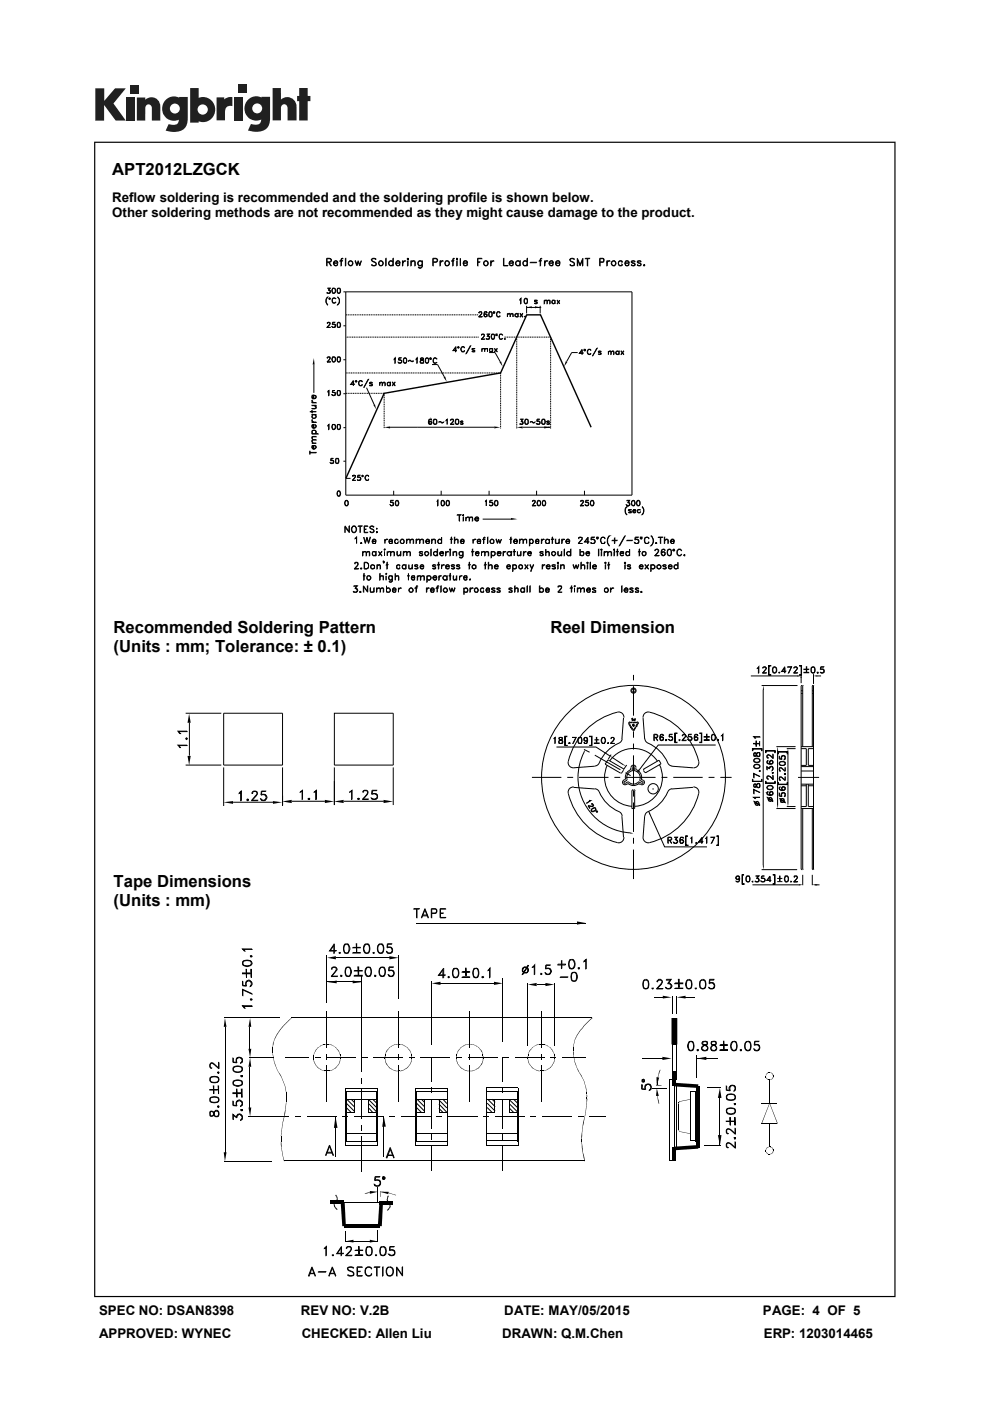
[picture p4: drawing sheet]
<svg xmlns="http://www.w3.org/2000/svg" width="210mm" height="297mm" viewBox="0 0 210 297" stroke-linecap="round" stroke-linejoin="round" font-family="sans-serif">
<defs><g id="words">
<g font-size="3.5">
<text x="23.8" y="37.1">APT2012LZGCK</text>
<text x="24.1" y="134.2">Recommended Soldering Pattern</text>
<text x="116.7" y="134.2">Reel Dimension</text>
<text x="24.1" y="138.2">(Units : mm; Tolerance: ± 0.1)</text>
<text x="24.1" y="188">Tape Dimensions</text>
<text x="24.1" y="192.1">(Units : mm)</text>
</g>
<g font-size="2.8">
<text x="23.8" y="42.8">Reflow soldering is recommended and the soldering profile is shown below.</text>
<text x="23.8" y="46">Other soldering methods are not recommended as they might cause damage to the product.</text>
<text x="21" y="278.7">SPEC NO: DSAN8398</text>
<text x="63.8" y="278.7">REV NO: V.2B</text>
<text x="107" y="278.7">DATE: MAY/05/2015</text>
<text x="161.8" y="278.7">PAGE: 4 OF 5</text>
<text x="21" y="283.6">APPROVED: WYNEC</text>
<text x="64" y="283.6">CHECKED: Allen Liu</text>
<text x="106.5" y="283.6">DRAWN: Q.M.Chen</text>
<text x="162" y="283.6">ERP: 1203014465</text>
</g>
</g></defs>
<g fill="#231f20">
<path d="M20.2 18.7h1.9v2.7l2.3-2.7h2.3l-2.6 3.2 2.6 3.7h-2.2l-2.4-3.3v3.3h-1.9z"/>
<path d="M26.7 20.7h1.8v4.9h-1.8z"/>
<path d="M49.6 20.7h1.8v4.9h-1.8z"/>
<path d="M27.6 18h1.8v1.8h-1.8z"/>
<path d="M50.6 17.9h1.8v1.8h-1.8z"/>
<path d="M29 20.7h1.8v.4a1.9 1.9 0 0 1 2.2-.3 1.9 1.9 0 0 1 1 2v2.8h-1.8v-2.7a.7 .7 0 0 0-.7-.8 .7 .7 0 0 0-.7 .8v2.7h-1.8z"/>
<path d="M45.9 20.6h1.7v.5a2.02 2.02 0 0 1 1.7-.5v1.9h-.2a1.12 1.12 0 0 0-1.4 1.3v1.7h-1.8z"/>
<path d="M57.8 18.7h1.8v2.4a1.98 1.98 0 0 1 2.2-.3 1.98 1.98 0 0 1 1.1 2v2.7h-1.9v-2.6a.7 .7 0 0 0-.7-.8 .7 .7 0 0 0-.7 .8v2.6h-1.8z"/>
<path d="M63.5 18.7h1.8v1.6h.5v1.1h-.5v4.1h-1.8v-4.1h-.5v-1.1h.5z"/>
<path d="M40.3 18.7v7.3h1.8v-.3a2.63 2.63 0 0 0 3.5-2.5 2.63 2.63 0 0 0-3.5-2.5v-2zM41.9 23.2a1.1 1.1 0 0 1 2.2 0 1.1 1.1 0 0 1-2.2 0z"/>
<path d="M35.3 21a2.56 2.56 0 0 0-.6 3.3 2.56 2.56 0 0 0 3.2 1.1 1.09 1.09 0 0 1-1.5 1.1l-.6-.2-.7 1.4a5.3 5.3 0 0 0 3.8-.2 2.69 2.69 0 0 0 .9-2.4v-4.5h-1.8v.1l-.8-.2a2.44 2.44 0 0 0-1.9 .5zM36 23a1.06 1.06 0 0 1 2.1 0 1.06 1.06 0 0 1-2.1 0z"/>
<path d="M52.8 21a2.56 2.56 0 0 0-.6 3.3 2.56 2.56 0 0 0 3.2 1 1.09 1.09 0 0 1-1.5 1.1l-.7-.1-.6 1.4a5.3 5.3 0 0 0 3.7-.3 2.69 2.69 0 0 0 1-2.3v-4.6h-1.8v.2l-.9-.3a2.44 2.44 0 0 0-1.8 .6zM53.5 23a1.06 1.06 0 0 1 2.1 0 1.06 1.06 0 0 1-2.1 0z"/>
</g>
<g fill="#000">
<path d="M66.6 75.9l.1 1.4h-.4zM105.9 76.8l.4-.2 .3 1.1zM111.7 65.2l1.1-.3v.5zM113.5 64.9l1.1 .3-1.1 .2zM120 76.6l.3 .2-.6 .9zM79.2 85.8l.3-.1 .3 1.1zM81.5 90.6l1.2-.2v.4zM94.1 80l.3-.2 .4 1.1zM104.8 90.4l1.3 .2-1.3 .2zM109.6 90.6l1.2-.2v.4zM115.4 90.4l1.4 .2-1.4 .2zM108.4 109.8l1.3 .3-1.3 .1z"/>
<path d="M40.1 151.3l.4 1.9h-.7zM124.1 159l-.1 .6-.3-.1zM161.9 145.3l.1 1h-.2zM164.9 158.3l.1 .6h-.2zM167.1 158.7l.1 .6h-.2zM169.1 143.1l.8 .2-.8 .2zM172.5 143.3l.9-.2v.4zM39.8 160.3h.7l-.4 1.9zM47.4 170.1l2-.3v.6zM57.9 169.8l1.9 .3-1.9 .3zM59.8 169.9l2.1-.3v.7zM68.9 169.6l2 .3-2 .4z"/>
<path d="M70.9 169.9l2-.3v.7zM81.4 169.6l2 .3-2 .4zM129.5 160.3l.5 .3-.1 .2zM132.2 162l.6 .4-.6-.2zM133.7 176.5l.7 .2-.7 .1zM135.5 163.1l.1 .2-.4 .4zM137.6 172l.3 .6-.2 .1zM164.8 170.8h.2l-.1 .6zM167 170.4h.2l-.1 .6zM122.4 195.4l1.8 .3-1.8 .3zM161.8 183.5h.2l-.1 .9zM169.4 187.4l.9 .2-.9 .2z"/>
<path d="M172.3 187.6l.8-.2v.4zM47.7 215.9l.3 1.8h-.5zM53 215.9l.3 1.8h-.6zM58.5 219.7l-.1 .5zM58.6 219.4l-.1 .4zM59 218.9l.1 .1-.4 .5-.1-.1zM59.3 218.4l.1 .1-.3 .5-.1-.1zM59.6 218l.1 .1-.3 .4-.1-.1zM60.1 217.5h.1l-.5 .6-.1-.1zM60.1 217.5l.4-.5 .1 .1-.4 .4zM60.5 217l.4-.4 .1 .1-.4 .4zM60.9 216.6l.4-.4 .1 .1-.4 .4z"/>
<path d="M61.3 216.2l.5-.4-.4 .5zM69.4 203.1l1.8-.4v.7zM69.6 208.2l1.8-.3v.6zM74.8 207.9l1.9 .3-1.9 .3zM82.6 202.7l1.9 .4-1.9 .3zM91.6 208.5l1.8-.4v.7zM104.8 208.1l1.8 .4-1.8 .3zM112 208.7l1.8-.3v.7zM113.9 208.7h1.9zM115.7 208.4l1.9 .3-1.9 .4zM122.2 219.7l-.1 .5zM122.4 219.4l-.1 .4z"/>
<path d="M122.7 218.9l.1 .1-.3 .5-.1-.1zM123.1 218.4v.1l-.3 .5-.1-.1zM123.1 218.4l.4-.4 .1 .1-.5 .4zM123.8 217.5h.1l-.3 .6-.1-.1zM123.8 217.5l.4-.5 .1 .1-.4 .4zM124.2 217l.5-.4 .1 .1-.5 .4zM124.7 216.6l.4-.4 .1 .1-.4 .4zM125.1 216.2l.5-.4 .1 .1-.5 .4zM138.7 211.4h1.9zM140.6 211.1l1.8 .3-1.8 .3zM143.5 211.4l1.9-.3v.6zM145.4 211.4h2z"/>
<path d="M53 224.2l.3 2h-.6zM52.7 234.8h.6l-.3 1.9zM52.7 222.4h.6l-.3 1.8zM57.8 222l.1 1.3zM57.8 223.3l.2 .5zM57.9 221.3h.1v.3zM57.9 221.6l-.1 .4zM57.9 223.8l.1 .4zM58 224.2l.1 .5zM58 220.8v.5h-.1zM58 224.7l.2 .5zM58.1 220.5l-.1 .3z"/>
<path d="M58.1 225.2l.3 .4-.1 .1zM58.3 220.1l.1 .1-.3 .3zM58.4 225.6l.1 .5-.2-.4zM58.5 226.1l.2 .4zM58.6 226.5l.3 .4zM58.8 226.9l.3 .5zM59.1 227.4l.3 .3-.1 .1zM59.4 227.7l.2 .4v.1l-.3-.4zM59.6 228.1l.2 .5-.2-.4zM59.7 228.6l.3 .4zM59.7 239.5l-.1 .7zM59.8 238.8l-.1 .7z"/>
<path d="M59.9 229l.3 .4zM59.9 238.1l-.1 .7zM60.1 229.4l.2 .4zM60.1 237.4l-.2 .7zM60.2 229.8l.3 .4zM60.2 236.8v.7zM60.3 236h.2l-.3 .8zM60.4 230.2l.1 .6zM60.6 230.7l.1 .5zM60.5 235.2v.8h-.2zM60.6 231.2l.1 .4zM60.6 234.5l-.1 .7z"/>
<path d="M60.7 233.7l-.1 .8zM62.6 236.7l1.2 .1zM66.5 223.6l.1 1.1zM66.5 224.7v.2zM66.6 224.8v.4zM66.6 223.4l-.1 .2zM66.7 225.1v.3zM66.7 223.1l-.1 .3zM66.8 225.3l.1 .3-.2-.2zM66.8 224.2l1.2 .1zM66.8 222.9l.1 .1-.2 .1zM66.8 225.6l.2 .2h-.1z"/>
<path d="M66.9 222.6v.4zM67 225.8l.2 .2-.3-.2zM66.9 222.6l.2-.1h.1l-.2 .2zM67.1 226l.3 .2-.1 .1zM67.1 222.5l.3-.2-.2 .2zM67.4 226.2l.1 .2h-.1l-.1-.1zM67.4 222l.1 .1-.2 .2zM67.5 226.4l.2 .2-.3-.2zM67.4 222l.4-.1zM67.7 226.5l.2 .1v.1zM67.7 221.9l.2-.1v.1zM67.9 226.6l.2 .3-.2-.2z"/>
<path d="M67.9 221.8l.2-.2-.2 .3zM68.1 226.8l.3 .1zM68.1 221.6l.3-.1zM68.4 226.9l.2 .1zM68.6 221.4l.3 .1zM68.4 221.5l.2-.1zM68.6 226.9l.3 .2zM68.9 227l.5 .1zM69.1 221.4h.5zM68.9 221.4h.2zM69.3 223.4l.1 1.3zM69.4 227l.5 .1z"/>
<path d="M69.9 227h.2zM69.6 221.4l.3 .1zM70.1 226.9h.3zM69.9 221.4h.2zM70.3 226.9l.3-.1-.2 .1zM70.1 221.4l.3 .1h-.3zM70.6 226.8l.2-.2zM70.3 221.6l.1-.1 .2 .2zM71.2 236.7l.4 2.4h-.8zM70.8 226.6h.3zM70.6 221.6l.2 .3zM71.2 226.4l-.1 .2-.1-.1z"/>
<path d="M70.8 221.8l.3 .1zM71.3 226.2l.1 .1-.2 .1zM71 221.9l.2 .1v.1zM71.5 226l-.1 .3-.1-.1zM71.2 222.1v-.1l.2 .3zM71.7 225.8h.1l-.3 .2zM71.3 222.3l.3 .2h-.1zM71.8 225.6v.2h-.1zM71.5 222.5h.1l.2 .1-.1 .1zM71.9 225.3l.1 .1-.2 .2zM71.7 222.7l.1-.1 .1 .3-.1 .1zM72 225.1v.3z"/>
<path d="M71.9 222.9l.1 .2-.2-.1zM72.1 224.8v.4zM72.1 223.6l.1 .3zM71.9 223.1l.2 .3zM72.1 224.7l.1 .2zM72.2 224.4l-.1 .3zM72.2 224.2l.1 .2zM72 223.4l.2 .2zM72.1 223.9l.2 .3zM72.6 236.7l1.2 .1zM73.4 235.8l1.7 .1zM76.7 228.6v1.1z"/>
<path d="M76.7 238.5v1.2zM76.7 224.2l1.3 .1zM78.3 235.8l1.7 .1zM81.6 224.2h.1v.2h-.1zM81.6 224.4h.1v.3zM81.7 223.6v.3zM81.7 223.9v.3h-.1zM81.7 224.7v.2zM81.7 224.8v.4zM81.7 223.4v.2zM81.8 225.1v.3zM81.4 236.7l.4 2.2h-.7z"/>
<path d="M81.8 223.1l-.1 .3zM81.9 225.3l.2 .3h-.2zM81.9 222.9l.2 .1-.3 .1zM81.9 225.6l.3 .2h-.1zM82.1 222.6v.4l-.2-.1zM82.2 225.8l.1 .2-.2-.2zM82.1 222.6l.2-.1-.1 .2zM82.3 226l.2 .2-.1 .1zM82.3 222.5l.2-.2-.2 .2zM82.5 226.2l.2 .2h-.1l-.2-.1zM82.6 236.7l1.2 .1zM82.6 222l.1 .1-.3 .2z"/>
<path d="M82.7 226.4l.1 .1v.1l-.2-.2zM82.6 222l.2-.1-.1 .2zM82.8 226.5l.3 .1h-.3zM82.8 221.9h.3zM83.1 226.6l.2 .3-.3-.2zM83 221.8l.3-.2-.2 .3zM83.3 226.8l.2 .1zM83.3 221.6l.2-.1zM83.5 226.9h.3l-.1 .1zM83.5 221.5h.3zM83.8 226.9l.2 .1h-.3zM83.7 221.4l.3 .1z"/>
<path d="M84 227h.3l-.4 .1zM83.9 221.4h.4zM84.3 227l.2 .1h-.3zM84.5 223.4v1.3zM84.2 221.4h.3zM84.5 227l.3 .1zM84.5 221.4h.3zM84.8 227l.2 .1zM85 227h.3zM84.8 221.4h.2v.1zM85.2 226.9h.4zM85 221.4h.3l-.3 .1z"/>
<path d="M85.5 226.9l.2-.1-.1 .1zM85.3 221.4l.3 .1h-.4zM85.9 226.6l.1 .1-.3 .2zM85.5 221.6l.1-.1 .1 .2zM85.9 226.6h.3zM85.7 221.6l.3 .2-.1 .1zM86.3 226.4h.1l-.2 .2-.1-.1zM86 221.8l.2 .1h-.3zM86.5 226.2l.1 .1-.2 .1h-.1zM86.1 221.9l.3 .1-.1 .1zM86.7 226l-.1 .3-.1-.1zM86.3 222.1l.1-.1 .2 .3z"/>
<path d="M86.7 224.2l1.3 .1zM86.8 225.8h.1l-.2 .2zM86.5 222.3l.2 .2zM87 225.6l-.1 .2h-.1zM86.7 222.5l.2 .1-.1 .1zM87.1 225.3l.1 .1-.2 .2zM86.8 222.7l.1-.1 .2 .3-.1 .1zM87.2 225.1v.3zM87.1 222.9l.1 .2-.2-.1zM87.2 224.8v.4zM87.2 224.2h.2v.2h-.2zM87.2 223.6l.1 .3z"/>
<path d="M87.1 223.1l.1 .3zM87.2 224.7l.1 .2zM87.2 224.4h.2l-.1 .3zM87.2 223.4l.1 .2zM87.2 223.9l.2 .3h-.2zM88.3 235.8l1.7 .1zM91.6 230.5v1.2zM92.6 236.7l1.2 .1zM93.1 235.8l1.7 .1zM96.7 224.2l1.3 .1zM96.7 224.2h.2v.2h-.2zM96.7 224.4h.2v.3z"/>
<path d="M96.8 223.6l.1 .3zM96.8 223.9l.1 .3h-.2zM96.8 224.7v.2zM96.9 224.8v.4zM96.9 223.4l-.1 .2zM97 225.1v.3zM97 223.1l-.1 .3zM97.1 225.3l.1 .3-.2-.2zM97.1 222.9l.1 .1-.2 .1zM97.1 225.6l.2 .2h-.1zM97.2 222.6v.4zM97.3 225.8l.2 .2-.3-.2z"/>
<path d="M97.2 222.6l.2-.1h.1l-.2 .2zM97.4 226l.3 .2-.1 .1zM97.4 222.5l.3-.2-.2 .2zM97.7 226.2l.1 .2h-.1l-.1-.1zM97.7 222l.1 .1-.2 .2zM97.8 226.4l.2 .1-.1 .1-.2-.2zM97.7 222l.3-.1-.2 .2zM98 226.5l.3 .1h-.4zM97.9 221.9h.4zM98.3 226.6l.1 .3-.2-.2zM98.2 221.8l.2-.2-.1 .3zM98.4 226.8l.3 .1h-.1z"/>
<path d="M98.4 221.6h.3zM98.7 226.9h.2h-.3zM98.6 221.5h.3zM98.9 226.9l.3 .1h-.4zM98.8 221.4l.4 .1zM99.2 227h.2l-.3 .1zM99.1 221.4h.3zM99.4 227l.2 .1h-.2zM99.6 223.4l.1 1.3zM99.4 221.4h.2zM99.6 227l.3 .1zM99.9 227l.3 .1z"/>
<path d="M99.6 221.4h.3zM100.1 227h.4zM99.9 221.4h.3h-.3zM100.4 226.9h.2l-.1 .1zM100.2 221.4h.3l-.4 .1zM100.6 226.9l.3-.1zM100.4 221.5l.1-.1 .1 .2zM101 226.6l.1 .1-.2 .2zM100.6 221.5l.3 .2zM101 226.6h.4zM100.9 221.6l.2 .2-.1 .1zM101.5 226.4h.1l-.2 .2-.1-.1z"/>
<path d="M101.1 221.8l.3 .1h-.4zM101.6 226.2l.1 .1-.1 .1h-.1zM101.3 221.9l.3 .1-.1 .1zM101.8 226l-.1 .3-.1-.1zM101.5 222.1l.1-.1 .1 .3zM102 225.8h.1l-.3 .2zM101.6 222.3l.3 .2h-.1zM102.1 225.6h.1l-.1 .2zM101.8 222.5h.1l.2 .1-.1 .1zM102.2 225.3v.3h-.1zM102 222.7l.1-.1 .1 .3-.1 .1zM102.3 225.1v.3z"/>
<path d="M102.1 223l.1-.1 .1 .2zM102.4 224.8v.4zM102.4 224.2h.2v.2h-.2zM102.4 223.6l.1 .3zM102.2 223.1l.2 .3zM102.4 224.7l.1 .2zM102.4 224.4h.2l-.1 .3zM102.3 223.4l.2 .2zM102.6 236.7l1.2 .1zM102.4 223.9l.2 .3h-.2zM103.3 235.8l1.7 .1zM106.5 230.5l.1 1.3z"/>
<path d="M106.7 224.2l1.3 .1zM108.1 235.8l1.8 .1zM111.9 224.2l.1 .2zM111.9 224.4l.2 .3zM112 223.6l.1 .3zM112 223.9l-.1 .3zM112 224.7v.2zM112.1 224.8v.4zM112.1 223.4l-.1 .2zM112.1 225.1v.3zM112.1 223.1v.3zM112.2 225.3l.1 .3-.2-.2z"/>
<path d="M112.2 222.9l.1 .1-.2 .1zM112.2 225.6l.3 .2h-.1zM112.4 222.6l-.1 .4zM112.5 225.8l.1 .2-.2-.2zM112.6 236.7l1.1 .1zM112.4 222.6l.2-.1-.1 .2zM112.6 226l.2 .2-.1 .1zM112.6 222.5l.2-.2-.2 .2zM112.8 226.2l.2 .2h-.1l-.2-.1zM112.9 222l.1 .1-.3 .2zM113 226.4l.2 .1-.1 .1-.2-.2zM112.9 222l.3-.1-.2 .2z"/>
<path d="M113.2 226.5l.1 .2-.2-.1zM113.1 221.9l.2-.1zM113.3 226.6l.3 .3zM113.3 221.8l.3-.2zM113.6 226.8l.2 .1h-.1zM113.6 221.6h.2zM113.8 226.9h.3h-.4zM113.7 221.5h.4zM114.1 226.9l.2 .1h-.3zM114 221.4l.3 .1zM114.3 227l.2 .1h-.2zM114.5 221.4h.3z"/>
<path d="M114.3 221.4h.2l-.2 .1zM114.5 227l.8 .1zM114.8 223.4v1.3zM114.8 221.4h.2zM115.3 227l.2-.1zM115.3 221.4l.2 .1zM115 221.4l.3 .1zM115.5 226.9h.3zM115.8 226.9l.2-.1zM115.5 221.4l.3 .2zM116.2 226.6l.1 .1-.3 .2zM115.8 221.5l.2 .2z"/>
<path d="M116.2 226.6l.3-.1-.2 .2zM116 221.6l.3 .2-.1 .1zM116.6 226.4h.1l-.2 .2zM116.2 221.9h.3zM116.7 224.2l1.3 .1zM116.8 226.2l.1 .1-.2 .1h-.1zM116.5 221.9l.2 .1-.1 .1zM117 226l-.1 .3-.1-.1zM116.6 222.1l.1-.1 .2 .3zM117.1 225.8h.1l-.2 .2zM116.8 222.3l.2 .2zM117.2 225.6v.2z"/>
<path d="M117 222.5l.2 .1-.1 .1zM117.4 225.3l.1 .1-.3 .2zM117.2 222.6v.4zM117.5 225.1v.3zM117.2 223l.1-.1 .2 .2zM117.6 224.8v.4zM117.6 224.2h.1v.2h-.1zM117.6 223.6v.3zM117.4 223.1l.2 .3zM117.6 224.7v.2zM117.6 224.4h.1l-.1 .3zM117.5 223.4l.1 .2z"/>
<path d="M117.6 223.9l.1 .3h-.1zM121.5 222l.1 .9zM121.5 222.9l.2 .4h-.2zM121.5 223.3h.2v.5zM121.6 221.6l-.1 .4zM121.6 223.8l.2 .4zM121.7 221.3l-.1 .3zM121.7 224.2l.2 .5zM121.8 220.8l-.1 .5zM121.8 224.7l.2 .5zM121.9 220.5l-.1 .3zM121.9 225.2l.2 .4-.1 .1z"/>
<path d="M122 220.1l.1 .1-.2 .3zM122.1 225.6l.2 .5-.3-.4zM122.2 226.1l.3 .4zM122.4 226.5l.3 .4h-.1zM122.6 226.9h.1l.2 .5zM122.6 236.7l1.1 .1zM122.8 227.4l.3 .3v.1zM123.1 227.7l.3 .4-.1 .1-.2-.4zM123.4 228.1l.2 .5-.3-.4zM123.5 228.6l.3 .4zM123.5 239.5l-.1 .7zM123.6 238.8l-.1 .7z"/>
<path d="M123.7 238.1h.1l-.2 .7zM123.7 229l.3 .4zM123.8 237.4v.7h-.1zM123.9 229.4l.2 .4zM124 229.8l.2 .4zM124 236.8l-.1 .7zM124.2 230.2v.6zM124.2 236l-.2 .8zM124.3 230.7l.1 .5zM124.2 235.2v.8zM124.3 231.2l.2 .4zM124.3 234.5l-.1 .7z"/>
<path d="M124.4 231.6l.1 .4zM124.4 232l.2 .5h-.2zM124.4 232.5h.2v.5h-.2zM124.4 233h.2l-.1 .7zM124.4 233.7l-.1 .8zM139.3 230.8l.4 1.6h-.6zM139.3 229.6l.1 .5zM139.4 232.4l.1 .6zM139.4 229l-.1 .6zM139.6 232.9l.1 .6h-.1zM139.5 228.4l-.1 .6zM139.6 233.5h.1v.6z"/>
<path d="M139.7 227.9l-.1 .6zM139.7 227.4h.2l-.2 .5zM139.2 228.4l.6 .1-.5 1.6zM140 226.8l-.1 .6h-.2zM139.1 230l1.2 .2h-1.2zM140.5 224.1l1.9 .3-1.9 .3zM142 228.8l1.5 .1zM142.5 227.1h1v1.7h-1zM142.5 215.9h1v5.5h-1zM142.6 228.8h.9v1.4h-.9zM143 229.6l5.1 .3-.1 .8-5-.4zM143.8 239.4l.2 .1-.1 .1z"/>
<path d="M144 239.5l-.1 .1zM143.9 239.6l.2 .1zM143.9 233.8l.1 .1zM143.9 233.9l.1 .2h-.2zM144 239.7l.1 .1v.1zM144 233.6l.1 .1-.2 .1zM144.1 239.8v.1zM144 233.6h.1zM144.2 239.8l.1 .2-.2-.1zM144.1 233.5l.1 .1zM144.3 239.9l2.1 .5zM144.1 233.5h.2l-.1 .1z"/>
<path d="M144.3 233.5l2.1-.5zM146.4 231.4l1.1 .1zM147.9 224.4l1.9-.3v.6zM152.7 230.7l.3 2.1h-.7zM161.5 238.2l.3 .1zM163.2 233.9l-1.6 4.4-.1-.1zM162.4 227.9l.1 .1zM162.4 228l.1 .5zM162.4 228.5l.2 .1zM162.4 227.9l.2-.1-.1 .2zM162.5 228.6h.2l-.1 .1zM162.6 227.6l.1 .1-.2 .1z"/>
<path d="M162.7 228.6v.2zM162.6 227.6h.2zM162.8 228.7v.2zM162.7 227.5h.1zM162.8 228.8l.1 .2-.1-.1zM162.9 227.4l.3 .1zM162.8 227.5l.1-.1-.1 .1zM162.9 228.9l.5 .1zM163.2 233.9l1.8 4.3-.1 .1zM163.2 227.4l.2 .1zM163.4 228.9l.1 .1zM163.4 228.9l.2-.1-.1 .2z"/>
<path d="M163.4 227.4h.1zM163.6 228.8h.2zM163.4 227.5l.1-.1 .1 .1zM163.7 228.7h.2zM163.6 227.5h.2l-.1 .1zM163.8 228.6h.2l-.1 .1zM163.7 227.6h.2zM163.9 228.5h.1zM164 228v.3zM163.8 227.7l.1-.1 .1 .2zM164 228.3v.2h-.1zM163.9 228l.1-.1v.1z"/>
<path d="M163.9 227.8l.1 .1-.1 .1zM47.5 244.3h.5l-.3 2zM59.6 240.8v1.3zM59.6 242.1l.1 .6h-.1zM59.6 242.7h.1v.6zM59.6 240.2v.6zM59.6 243.3l.3 1zM59.8 244.3l.3 .9zM60 245.2l.2 1.1zM70.1 254.5h2.8v.8h-2.8zM72.3 255l.8-.1 .3 5.1h-.8zM77.3 253l.6-.1v.1z"/>
<path d="M78.4 252.5l1.7 .2-1.7 .4zM77.9 252.9l.5-.1-.5 .2zM78.4 252.8l.6-.1zM80.5 255h.7l-.2 5h-.9zM80.6 254.5h2.8v.9h-2.8zM80.7 252.5l-.1 1.3zM80.7 252.7h.6zM81.3 252.7l.5 .2-.6-.1zM80.7 252.7h1.7l-.1 .5zM81.8 252.8l.6 .1zM82.4 252.9l.5 .2-.6-.2zM82.9 253l.5 .3z"/>
<path d="M83.4 253.2l.6 .2zM91.6 240.5v1.2zM106.5 240.5l.1 1.3zM123.3 240.8h.2l-.1 .7zM123.3 241.5l.1 .6zM123.3 242.1l.2 .6zM123.4 240.2l.1 .6h-.2zM123.4 242.7l.2 .6h-.2zM123.4 243.3h.2l.1 1zM123.6 244.3l.3 .9h-.2zM123.7 245.2h.2l.1 1.1zM142 246.1l1 .1z"/>
<path d="M142.6 243.2h.9v3h-.9zM146.4 241.8l1.1 .1zM146.4 240.3l.1 1.6zM147.7 230.2h.8v13.2h-.8zM143 243.1l5-.3 .1 .7-5.1 .4zM152.3 240.7h.7l-.3 2.2zM162.4 243.6l.1 .2zM162.4 243.8l.1 .4zM162.4 244.2l.2 .1-.1 .1zM162.4 243.6l.2-.1-.1 .2zM162.6 244.3v.2zM162.6 243.4l.1 .1h-.2z"/>
<path d="M162.7 244.4v.2zM162.6 243.4h.2zM162.8 244.5v.1zM162.7 243.3h.1zM162.8 244.6l.1 .1-.1-.1zM162.8 243.2l.1 .1zM162.9 244.6l.3 .1zM163.1 243.1l.3 .1zM162.9 243.2l.2-.1zM163.2 244.6l.2 .1zM163.4 244.6l.1 .1zM163.4 244.6h.2l-.1 .1z"/>
<path d="M163.4 243.1l.1 .1-.1 .1zM163.6 244.6h.2zM163.5 243.2l.1 .1h-.2zM163.7 244.5h.2zM163.6 243.2l.2 .1-.1 .1zM163.8 244.4h.2zM163.8 243.3v.2zM163.9 244.2h.1v.2zM164 243.8v.2zM163.8 243.5l.1-.1 .1 .1zM164 244v.2h-.1zM163.9 243.7l.1-.1v.2z"/>
<path d="M163.9 243.5l.1 .1-.1 .1zM72.9 259.5h7.7v.9h-7.7zM73.3 263.2l1.7-.4v.6zM78.4 262.8l1.7 .4-1.7 .2z"/>
<path d="M20 30v245h169.9v-245zM20.2 30.3h169.5v244.5h-169.5z"/>
</g>
<g fill="none" stroke="#000" stroke-width=".21">
<path d="M69.4 55.5l.7-.1 .1-.4-.8-.1-.1 1.5v-1.6h.6l.4 .2a.46 .46 0 0 1-.4 .6h-.5M69.7 55.6l.6 .8-.5-.8M70.9 55.5l.1-.1a.36 .36 0 0 1 .4 0 .36 .36 0 0 1 .2 .4h-.8zM71 55.4l.3-.1 .3 .3v.2h-.8l.2 .4a.36 .36 0 0 0 .6-.2v.1a.53 .53 0 0 1-.8 .1 .53 .53 0 0 1 .2-.8zM72.1 55.3l.6 .1zM72.5 54.9l-.2 1.5v-1.4l.4-.2-.3 .1M73.3 54.8v1.6zM75.3 55.3l.4 .8 .3-.8 .3 .8 .3-.8-.3 1.1-.3-.9-.3 .9zM78.8 55a.6 .6 0 0 1 1 0l-.4-.1-.6 .1 .2 .4 .8 .4v.3a.6 .6 0 0 1-1 0l.3 .2 .7-.2v-.2l-.8-.5zM81.8 54.8l.1 1.6zM83.3 54.8l.1 1.6zM84.1 55.5l.1-.1a.36 .36 0 0 1 .4 0 .36 .36 0 0 1 .2 .4h-.8z"/>
<path d="M84.2 55.4l.3-.1 .4 .3v.2h-.9l.2 .4a.36 .36 0 0 0 .6-.2l.1 .1a.53 .53 0 0 1-.9 .1 .53 .53 0 0 1 .2-.8zM85.4 55.3v1.1zM85.5 55.5l.5-.2-.6 .5zM86.4 54.9l.1-.1 .1 .1-.1 .1zM86.5 55.3v1.1zM86.5 54.9h.1M87.1 55.3l.1 1.1zM87.6 55.3l.4 .1 .1 1-.2-1h-.3l-.4 .2zM89.5 55.3v1.3a.47 .47 0 0 1-.4 .3 .47 .47 0 0 1-.4-.3l.3 .2 .4-.1zM91.9 55.5l.7-.1 .1-.4-.2-.1h-.6l-.1 1.5v-1.6h.7l.3 .2-.2 .5-.7 .1M93.3 55.3l.1 1.1zM93.7 55.3l.3 .1h-.3l-.3 .4z"/>
<path d="M95.8 55.3l.5 .1zM96.1 54.9l-.1 1.5v-1.4l.4-.2-.3 .1M96.9 54.8l.1 .1v.1zM96.9 55.3l.1 1.1zM96.9 54.9h.1zM97.6 54.8v1.6M98.4 55.4h.4l.3 .4h-.8zM98.4 55.4l.4-.1 .4 .3v.2h-.9l.1 .4 .4 .1 .3-.3 .1 .1a.55 .55 0 0 1-.9 .1 .55 .55 0 0 1 .1-.8zM101.3 54.8h.9l-.8 .1v1.5zM101.4 55.5l.4 .1h-.4M104.1 55.3l.1 1.1zM104.2 55.5l.6-.2-.6 .5z"/>
<path d="M106.8 54.8l.1 1.5 .8 .1h-.9zM108.1 55.5l.1-.1a.36 .36 0 0 1 .4 0 .36 .36 0 0 1 .2 .4h-.7zM108.2 55.4l.4-.1 .3 .3v.2h-.8l.1 .4a.36 .36 0 0 0 .6-.2l.1 .1a.53 .53 0 0 1-.8 .1 .53 .53 0 0 1 .1-.8zM109.4 55.5l.3-.2h.3l.3 .2-.3-.1a.48 .48 0 0 0-.6 .4 .48 .48 0 0 0 .6 .5l.3-.2-.3 .3a.56 .56 0 0 1-.6-.3 .56 .56 0 0 1 0-.6zM110.3 55.3v1.1zM111.1 55.4l.2-.1 .5 .2-.3-.1a.48 .48 0 0 0-.6 .4 .48 .48 0 0 0 .6 .5l.3-.2-.5 .3a.62 .62 0 0 1-.2-1zM111.8 54.8l.1 1.6zM112.5 55.6l1.3 .1zM114.3 55.3l.5 .1zM114.7 54.9l-.1 1.5v-1.4l.3-.2-.2 .1M115.5 55.3l.1 1.1zM115.8 55.4h.4a.46 .46 0 0 0-.6 .4z"/>
<path d="M116.6 55.5l.5-.1 .2 .4h-.8zM116.7 55.4l.4-.1 .3 .5-.9 .1a.46 .46 0 0 0 .6 .4l.2-.3 .1 .1-.3 .3a.56 .56 0 0 1-.6-.4 .56 .56 0 0 1 .2-.6zM117.9 55.8v.1a.47 .47 0 0 0 .3 .4 .47 .47 0 0 0 .4-.1l.1-.2-.1 .3a.52 .52 0 0 1-.7-.2zM118 55.5l.5-.1 .2 .4h-.8zM118 55.4h.6l.1 .4h-.8zM120.8 55a.6 .6 0 0 1 1.1 0l-.4-.1-.6 .1 .2 .4 .6 .2 .2 .5a.6 .6 0 0 1-1.1 0l.4 .2 .6-.1v-.4l-.7-.4zM122.4 54.8l.6 1.3 .6-1.3v1.6l-.1-1.3-.5 1.3-.5-1.3-.1 1.3zM124.1 54.8l1 .1zM124.6 54.9v1.5v-1.5M127.3 55.5l.7-.1v-.5h-.7l-.1 1.5v-1.6l.8 .1v.6l-.7 .1M128.7 55.3l.1 1.1zM129 55.4h.4a.46 .46 0 0 0-.6 .4z"/>
<path d="M131.3 55.4l.2-.1 .4 .1v.2v-.2a.48 .48 0 0 0-.6 .1 .48 .48 0 0 0 0 .6 .48 .48 0 0 0 .6 .1v-.2v.3l-.4 .1a.62 .62 0 0 1-.2-1zM132.7 55.4h.4l.3 .4h-.8zM132.7 55.4l.4-.1 .4 .3v.2h-.9l.1 .4 .4 .1 .3-.3 .1 .1a.55 .55 0 0 1-.9 .1 .55 .55 0 0 1 .1-.8zM134 56.2h.6M134 55.4h.6M134 55.6l.7 .4-.1 .3h-.6l-.1-.2 .1 .2M134 55.4v.3M134.6 55.9v.4M134.6 55.4l.1 .1-.1-.1-.3-.1-.4 .2 .7 .5M135.2 56.2h.7M135.2 55.4h.7M135.2 55.6l.6 .2 .2 .3a.46 .46 0 0 1-.4 .3 .46 .46 0 0 1-.5-.3l.2 .2"/>
<path d="M135.3 55.4v.3M135.8 55.9v.4M135.8 55.4l.2 .1a.46 .46 0 0 0-.4-.3 .46 .46 0 0 0-.5 .3l.1 .2 .7 .3M136.6 56.1l.2 .1-.1 .2zM136.6 56.2l.1 .1zM66.6 77.3v6M69.4 62l.1 .1M69.4 76.7l.7 .1h-.7M69.4 63.1l.1-.1-.3 .4v.8l.2 .5a1.3 1.3 0 0 1 0-1.6zM69.4 68.4l.4-.1 .2 .4-.6 .7h.7h-.7l.6-.7v-.3h-.5l-.1 .2zM69.5 75.7h.5v.3l-.6 .8 .6-.7v-.3l-.2-.1-.4 .2zM69.7 61.5h.3a.38 .38 0 0 1-.1 .6 .38 .38 0 0 1-.5-.1v.1h.6v-.1"/>
<path d="M69.7 61.5l.3-.4h-.6h.6l-.4 .4 .4 .3M69.8 61.5l.2 .3-.2 .3M69.8 63.2h.2v.2l-.1 .1zM69.8 63.3h.2zM70.5 69.3l.1 .1M70.5 63.4l.3-.3 .4 .3-.1-.2h-.5a.69 .69 0 0 0 0 1h.4l.2-.2-.1 .2h-.5l-.1-.2zM70.5 61.2h.5M70.5 61.1h.5l.1 .2v.7l-.1 .1a.56 .56 0 0 1-.6-.3 .56 .56 0 0 1 .1-.7zM70.5 75.8h.5M70.5 75.7h.5l.1 .2v.6l-.1 .2a.56 .56 0 0 1-.6-.3 .56 .56 0 0 1 .1-.7zM70.6 61.1l-.1 .4 .1 .6M70.6 75.7l-.1 .4 .1 .6"/>
<path d="M70.9 68.7a.35 .35 0 0 1 .3 .4 .35 .35 0 0 1-.3 .3M71 61.1l.1 .4v.5l-.1 .1h-.5M71 75.7l.1 .4v.4l-.1 .2h-.5M71.1 69l-.3-.3-.3 .1v-.5h.6l-.6 .1v.3l.6 .1v.5l-.6 .1-.1-.2 .4 .2 .3-.2M71.6 63l.4 .4v.8l-.4 .5a1.05 1.05 0 0 0 0-1.7zM71.6 69.3h.5M71.6 62.1h.5M71.6 68.4a.56 .56 0 0 1 .7 .3 .56 .56 0 0 1-.2 .7h-.5v-.2l-.1-.4zM71.6 61.1a.57 .57 0 0 1 .7 .4 .57 .57 0 0 1-.4 .7l-.3-.1-.1-.4zM71.6 61.2h.5M71.6 68.4h.5M71.6 76.7h.5"/>
<path d="M71.6 75.7a.57 .57 0 0 1 .7 .4 .57 .57 0 0 1-.4 .7l-.3-.1-.1-.4zM71.6 75.8h.5M71.7 68.4l-.1 .2v.6l.1 .2M71.7 61.1l-.1 .2v.7l.1 .1M71.7 75.7l-.1 .2v.6l.1 .2M72 68.4l.2 .2v.6l-.2 .2M72 61.1l.2 .2v.7l-.2 .1M72 75.7l.2 .2v.6l-.2 .2M72.8 76.3h.5M72.8 69.1h.5M72.8 61.9h61.2v43.1h-60.7v-43.1M83.6 76.1l.2-.3v1.2v-1z"/>
<path d="M84.5 76.9h.2M84.9 76.4l.3 .2-.3 .3M85.2 76.5l-.2-.1h-.5l.1-.6h.5l-.5 .1v.5l.3-.1 .3 .1v.5l-.3 .1-.4-.1-.1-.1 .2 .1h.4l.2-.1M85.7 76.9h.4M85.7 75.9a.57 .57 0 0 1 .7 .5 .57 .57 0 0 1-.4 .6l-.3-.1-.2-.4zM85.7 76h.4M85.8 75.9l-.2 .2v.7l.2 .1M86 75.9l.2 .2v.7l-.2 .1M86.7 76.4h.3l.2 .2h.4v-.2v.2l-.2 .1-.3-.3-.5 .2zM88.2 76.1l.3-.3v1.2l-.1-1zM89.2 76l.1 .4 .6 .2-.1 .3h-.5l-.1-.3 .1-.2h.4l.2-.4-.3-.2zM89.2 76.9h.1"/>
<path d="M89.3 75.9v.4l.6 .2v.4a.39 .39 0 0 1-.6 .1 .39 .39 0 0 1 0-.6l.5-.2-.1-.3M89.3 76h.5M89.9 76.9h-.2M90.4 75.9a.57 .57 0 0 1 .6 .5 .57 .57 0 0 1-.4 .6l-.2-.1-.2-.4zM90.4 76h.4M90.4 76.9h.4M90.4 75.9l-.1 .2v.7l.1 .1M90.7 75.9l.2 .2v.7l-.2 .1M91.1 76l.2-.2 .2 .1v.3h-.3zM91.2 75.9l.3 .1-.2 .2zM91.6 77.3h1.2l1.5 2.6M92.1 75.8h.3l.2 .4-.2-.3-.3 .1a.69 .69 0 0 0 0 .9h.5l-.5 .1-.2-.2v-.6z"/>
<path d="M96.7 73.5l-.1 1.1v-1l-.5 .7h.8h-.8zM97 73.6l.2-.1 .2 .1-.2 .2zM97.1 73.6h.2v.1h-.2zM97.8 73.7l.3-.2h.2l.3 .2-.2-.1h-.4a.7 .7 0 0 0 .1 1h.2l.3-.3-.2 .3h-.4l-.3-.4zM99.8 73.3l-1 1.7zM100.2 74.1l.5 .2v.3h-.5l-.1-.2 .1 .2M100.2 73.9v.3M100.2 74.5h.5M100.2 74h.5M100.6 73.9l.1 .1M100.6 74.3v.3M100.7 74h-.6l.6 .3"/>
<path d="M101.5 67.1l.8 .1h-.8M101.7 66.1h.4l.1 .4-.7 .7 .6-.7v-.3l-.1-.1-.5 .3zM102.1 71.9l.7 .1h-.8l.7-.9-.2-.2h-.2l-.2 .2v-.2h.5l.1 .4-.6 .7M102.2 74.1l.2-.2h.4v.7v-.5l-.2-.2zM102.2 73.9v.7M102.7 66.8l.1-.2h.3l.2 .2M102.7 67l.1 .1h.3l.2-.1M102.8 66.2h.4M102.8 74.1l.2-.2h.4v.7v-.5l-.2-.2zM102.9 66.6l-.2 .3M102.9 66.1l-.2 .2v.7l.2 .1M103.1 66.6l.2 .3-.2 .2"/>
<path d="M103.1 66.1l.2 .2-.1-.2h-.4l-.1 .2a.64 .64 0 0 0 .1 .8l.2 .1 .3-.2v-.3l-.3-.2-.3 .2M103.1 71.8l.2 .1M103.6 71.3l.2 .2-.2 .4M103.7 74.8h1.3l1.1 1.9M103.8 66.1h.3a.59 .59 0 0 1 .3 .6 .59 .59 0 0 1-.4 .5l-.3-.2-.1-.3zM103.8 66.2h.4M103.8 67.1h.4M103.8 71.5l-.4-.2 .4-.4h-.6h.5l-.3 .4h.3l.1 .5-.2 .2-.5-.1v-.2l.1 .2h.5l.1-.2M103.8 74h.6l-.3-.1-.3 .3 .3 .4 .3-.2-.1 .2h-.3l-.2-.2zM103.9 66.1l-.2 .2v.7l.2 .1M104.2 66.1l.1 .2v.7l-.1 .1M104.3 70.9a.57 .57 0 0 1 .7 .4 .57 .57 0 0 1-.4 .7l-.3-.1-.1-.5z"/>
<path d="M104.3 70.9h.5M104.4 70.9l-.2 .4 .2 .6M104.4 73.9l.1 .7zM104.7 66.1h.2v.3l-.1 .1-.2-.2zM104.7 66.2l.1-.1 .1 .2-.2 .1zM104.8 70.9v.8v.2h-.5M104.8 73.9l.7 .7zM105.2 70.9h.2v.2h-.2zM105.2 71l.1-.1 .1 .1zM105.4 73.9l-.6 .7zM105.5 66.1h.4l.2 .3-.2-.3h-.3a.7 .7 0 0 0-.1 1h.4l.2-.1-.2 .2h-.3l-.3-.2v-.6zM106 70.9h.4l.2 .1-.2-.1h-.4v1h.4l.2-.2a.39 .39 0 0 1-.4 .3 .39 .39 0 0 1-.3-.5z"/>
<path d="M107 71.8l.2 .1-.2 .1zM107 71.9h.1M107.6 66.7l.5-.2 .1 .7v-.5l-.1-.2zM107.6 66.5v.7M108.2 66.7l.4-.2h.2v.7v-.5l-.2-.2zM109.2 66.6l.3-.1 .3 .1a.34 .34 0 0 0-.5 0 .34 .34 0 0 0 .1 .5l.4-.1-.1 .2-.5-.2zM109.8 66.5l.1 .7zM110.3 63.5l.2-.3v1.2l-.1-1zM110.3 66.5l.6 .7zM110.8 66.5l-.5 .7zM111.2 63.5l.2-.3 .4 .1v1l-.4 .1-.2-.2zM111.3 67.1l.1-.1v.2z"/>
<path d="M111.4 63.4h.4M111.4 63.3l-.2 .4 .2 .6M111.4 64.2h.4M111.4 67.1h.1M111.7 63.3l.2 .4-.2 .6M111.7 65.2h2.9M111.7 64.8v1.7M113.4 64.2l.1 .1M113.4 63.8l.6 .4-.3 .2-.3-.2M113.4 64.2h.5M113.4 63.7h.5M113.5 63.7v.2"/>
<path d="M113.8 63.7l.2 .1-.1-.1h-.5v.2l.5 .2M113.8 64.1v.2M114.6 65.2h.1M114.6 64.8v1.7M115.4 63.7l.1 .7zM115.5 63.8l.2-.1h.3l.1 .7-.1-.7h-.2zM116.1 63.8l.2-.1h.3l.1 .7-.1-.7h-.3zM117.2 63.7h.4l.1 .1-.3-.1-.3 .1v.4h.6l-.3 .2-.4-.3zM117.7 63.7v.7M118.1 63.7l.6 .7zM118.7 63.7l-.6 .7zM122.5 74.8h-1.2l-1.1 1.9"/>
<path d="M123 74.8l.7 .1h-.8l.6-.8v1.1M123.5 74.2l-.5 .7M123.9 74.1h.2l.1 .1-.1 .2-.2-.1zM123.9 74.2l.2-.1v.1v.1zM124.8 74.1h.4l.1 .2-.4-.2-.3 .2v.6l.2 .2h.4l.1-.2a.39 .39 0 0 1-.4 .3 .39 .39 0 0 1-.3-.4zM126.6 73.8l-.9 1.7zM126.9 74.5h.5l.1 .1-.2-.2-.4 .1v.2l.5 .2M126.9 74.7l.6 .3-.2 .2-.4-.2 .1 .1M127 74.5v.2M127.4 74.8v.3h-.5M129 74.7l.5-.3 .1 .3v.5v-.7h-.4zM129 74.4v.8"/>
<path d="M129.6 74.7l.5-.3 .1 .3v.5l-.1-.7h-.3zM130.7 74.5v.6l.5-.1-.1 .2a.38 .38 0 0 1-.5-.2 .38 .38 0 0 1 .1-.5 .38 .38 0 0 1 .5 .1zM131.2 74.4l.1 .8zM131.7 74.4l.7 .8zM132.3 74.4l-.6 .8zM65.7 87.3h1.4M65.7 95.9l1.4 .1h-1.4M65.7 95.6v.7M66.1 89.5l1 .1zM66.1 87.9l1 .1zM66.1 87l.1 .5zM66.1 85.9l1 .1z"/>
<path d="M66.1 85.3l1 .1zM66.1 89l.1 .3 .3 .2M66.1 84.8l.1 .4 .3 .1M66.1 91.9l1.4 .1zM66.1 94h1M66.1 92.7l.3-.2h.7l-.9 .1v.4l.2 .2zM66.2 90.2l.3-.1v.7l-.3-.2zM66.2 83.9l.3-.1v.7l-.3-.1zM66.2 93.3l.9-.1-.9 .2 .2 .6-.3-.4zM66.2 94.6l.3-.1v.7l-.3-.2zM66.3 91.3h.6l.2 .2-.1 .4h-.2l.2-.2-.2-.4h-.5v.6l-.2-.4zM66.3 88v.6h.6l.1-.4-.2-.2 .3 .2-.1 .4-.3 .1-.4-.1-.2-.2z"/>
<path d="M66.5 90.8a.4 .4 0 0 0 .4-.2 .4 .4 0 0 0 0-.4l-.2-.1 .1-.1 .3 .2v.3l-.3 .3h-.5l-.2-.3 .1-.4 .4-.1v.8M66.5 84.5l.4-.1a.36 .36 0 0 0-.2-.6l.3 .1 .1 .4-.5 .3-.5-.3 .1-.5h.4v.7M66.5 95.2l.5-.3-.3-.4 .4 .2-.3 .5a.47 .47 0 0 1-.5-.2 .47 .47 0 0 1-.1-.5h.4v.7M66.7 86l.4 .3v.2l-1 .2 .9-.3zM69.5 83l.3-.2v1.1l-.1-1zM69.5 90.2l.3-.2v1.1l-.1-1zM70.1 98.1l.2 .1M70.2 97.2v.4a.4 .4 0 0 1 .6 .2 .4 .4 0 0 1-.2 .5 .4 .4 0 0 1-.6-.2h.1M70.2 97.2l-.1 .5 .4-.1 .2 .2M70.2 97.2h.5M70.5 83.7l.1 .1M70.5 97.6l.2 .1v.4l-.2 .1"/>
<path d="M70.5 90.1h.5M70.5 82.8v.4l.3-.1 .3 .2v.4l-.3 .2-.3-.1-.1-.2 .1 .2h.5l.1-.2M70.5 82.8v.4h.5l.1 .2M70.5 82.8h.6M70.5 90h.5l.1 .2v.6l-.1 .2a.56 .56 0 0 1-.6-.3 .56 .56 0 0 1 .1-.7zM70.6 90l-.1 .4 .1 .6M70.7 98l-.1 .2-.5-.1M70.9 83.2l.2 .3-.2 .3M71 90l.1 .4v.4l-.1 .2h-.5M71.3 97.2h.3a.59 .59 0 0 1 .3 .6 .59 .59 0 0 1-.4 .5l-.3-.2-.1-.3zM71.3 97.2l-.1 .9 .5 .1M71.3 97.3h.4"/>
<path d="M71.6 91h.5M71.6 83.8h.5M71.6 90a.57 .57 0 0 1 .7 .4 .57 .57 0 0 1-.4 .7l-.3-.1-.1-.4zM71.6 82.8a.57 .57 0 0 1 .7 .4 .57 .57 0 0 1-.4 .7l-.3-.1-.1-.4zM71.6 90.1h.5M71.6 82.9h.5M71.6 97.2l.2 .5-.2 .5M71.7 90l-.1 .2v.6l.1 .2M71.7 82.8l-.1 .2v.6l.1 .2M72 90l.2 .2v.6l-.2 .2M72 82.8l.2 .2v.6l-.2 .2M72.8 90.7h.5"/>
<path d="M72.8 83.5h.5M72.8 97.8h.5M74.4 81.4l.8 .1h-.8l.6-.8v1.1M75 80.8l-.6 .7M75.4 80.8h.2v.1zM75.4 80.8l.1-.1 .2 .1-.2 .2zM76.1 80.8l.5-.1 .3 .2-.2-.1h-.4l-.2 .1v.6l.3 .3 .5-.3-.2 .3h-.4l-.2-.2zM77.7 82.2l1.7 3.6M78.1 80.4l-.9 1.8zM78.4 81.3l.6 .3-.1 .2h-.5v-.2l.1 .2M78.4 81.7h.5M78.4 81.2h.5"/>
<path d="M78.5 81.1v.3M78.9 81.4v.4M78.9 81.1l.1 .1-.2-.2-.4 .1v.3l.5 .1M80.5 81.3l.5-.3 .1 .3v.5l-.1-.7zM80.5 81v.8M81.1 81.3l.5-.3 .1 .3v.5l-.1-.7zM82.2 81.1l.4-.1 .1 .2a.35 .35 0 0 0-.5 .1 .35 .35 0 0 0 .4 .5l.1-.2v.2h-.5zM82.7 90.6h22.1M82.7 81l.1 .8zM83.2 81l.6 .8zM83.8 81l-.6 .8zM91 89.6v-.2h.5v.2"/>
<path d="M91 89.7v.2h.5v-.2M91 89h.5M91.1 88.9l-.1 .8 .2 .2M91.2 89.4l-.2 .3M91.3 89.4l.2 .3-.2 .2M91.5 88.9v.2zM91.5 88.9h-.5v.2a.64 .64 0 0 0 0 .8 .35 .35 0 0 0 .5 0 .35 .35 0 0 0 0-.5 .35 .35 0 0 0-.5 0v.1M92.1 88.9h.4l.1 .2v.7l-.3 .2-.3-.2-.1-.3zM92.1 89h.4M92.1 88.9l-.1 .5 .1 .5M92.5 88.9l.1 .5v.4l-.5 .1M93.1 89.5l.4-.1 .2 .3 .4-.2-.2 .2h-.2l-.3-.3z"/>
<path d="M94.6 89.1l.2-.2v1.1v-1zM95.5 89.9l.8 .1h-.8M95.7 88.9h.4l.1 .3-.7 .8 .6-.7-.1-.4h-.2l-.3 .2zM96.7 88.9h.4l.2 .2v.7l-.3 .2-.4-.2-.1-.4zM96.7 89h.4M96.8 88.9l-.2 .5 .2 .5M97.1 88.9l.2 .5-.1 .4-.5 .1M97.7 89.3v.2l.5 .3-.1 .2-.4-.1-.1-.1 .5 .1v-.2M97.7 89.4h.4M98.1 89.3l.1 .1-.3-.2-.3 .2 .5 .3M110.3 89.8l.1 .1M110.3 88.9h.6l-.4 .5 .3-.5z"/>
<path d="M110.5 89.3l.4 .2v.3l-.2 .2-.4-.2M110.5 89.4h.3l.1 .2M110.7 89.4l.2 .3-.2 .2M110.8 90.6h6M110.9 89.7l-.1 .2-.5-.1M111.4 88.9h.5l.1 .2v.7l-.3 .2-.3-.2-.1-.3zM111.4 89h.5M111.5 88.9l-.1 .5 .1 .5M111.9 88.9l.1 .5-.1 .4-.5 .1M112.5 89.5l.4-.1 .2 .3 .4-.2a.45 .45 0 0 1-.8-.1zM113.9 89.8l.2 .1M114 88.9l-.1 .4a.41 .41 0 0 1 .6 .1 .41 .41 0 0 1-.1 .6 .41 .41 0 0 1-.6-.2h.1"/>
<path d="M114.3 89.3l.2 .1v.4l-.2 .1M114.5 88.9h-.6v.5l.3-.1 .3 .2M114.5 89.7l-.1 .2-.5-.1M114.9 89.1l.4-.2a.58 .58 0 0 1 .4 .6 .58 .58 0 0 1-.5 .5l-.3-.2zM115.1 89h.4M115.1 88.9l-.2 .5 .1 .4 .5 .1M115.4 88.9l.2 .5-.2 .5M116 89.5l.5 .2v.2l-.3 .1-.3-.2 .2 .1M116 89.4h.5M116 89.9h.5M116.1 89.3v.2M116.4 89.3l.1 .1"/>
<path d="M116.4 89.7v.2M116.5 89.4l-.1-.2-.5 .2 .6 .3M71.6 104.1a.57 .57 0 0 1 .7 .5 .57 .57 0 0 1-.4 .6h-.3l-.1-.5zM71.6 104.1v1.1M71.6 105.1h.5M71.6 104.2h.5M72 104.1l.2 .5-.2 .6M73.2 111.8l.9 1.1v-1.4l-.1 1.2-.8-1.2v1.4M73.3 106.2h.4l.1 .1v.5l-.1 .4M73.3 107.1h.4M73.3 106.2l.3-.1 .2 .2v.7l-.2 .3-.3-.1-.2-.4zM73.3 101.4h1.1"/>
<path d="M73.3 106.2l-.1 .4 .1 .6M74.8 101h.1M74.8 101.8l.6-.6v-.4l-.2-.1-.4 .1v.2l.1-.2h.4l.1 .3-.7 .7h.8M74.8 111.6a.67 .67 0 0 1 .8 .6 .67 .67 0 0 1-.8 .7 .9 .9 0 0 1 0-1.3zM74.8 111.7h.6l.1 .5-.2 .6h-.5l-.1-.2zM75.3 114.1l.3-.2v1.3v-1.2zM75.8 101.7l.2 .1M76 111.5l.8 .1zM76.2 101.2l.3 .2-.3 .4M76.4 111.6v1.3M76.5 101.6a.37 .37 0 0 1-.3 .3 .37 .37 0 0 1-.4-.2M76.5 101.4l-.3-.2-.4 .1 .1-.6h.5l-.4 .1-.1 .4h.5l.2 .4-.2 .2h-.5l-.1-.1"/>
<path d="M76.6 115.1l.1 .1h-.1zM76.6 115.1v.1zM76.7 100.9l.2-.2 .2 .2-.2 .2zM76.8 100.8h.2v.2h-.2zM76.9 116.9l.1 1zM77 117.2a.45 .45 0 0 1 .7-.2v.9l-.1-.9h-.4zM77.2 113.9l.3 1.2 .3-1.2 .4 1.2 .4-1.2-.4 1.3-.4-1.2-.3 1.2zM77.2 111.5h.8l-.7 .1v1.3h.7h-.8zM77.2 119.2h.5l.5 .3v.8l-.5 .3h-.5zM77.3 112.2l.4 .1h-.4M77.3 119.3h.4a.67 .67 0 0 1 .5 .6 .67 .67 0 0 1-.5 .7h-.4zM77.5 101l.2-.3h.3l.3 .3-.2-.2h-.4a.7 .7 0 0 0 0 1h.3l.3-.2-.2 .2h-.4l-.3-.4z"/>
<path d="M77.7 117.2l.3-.3h.3l.1 .3v.7l-.1-.9h-.4zM78.4 111.8a.54 .54 0 0 1 1 0l-.6-.2-.3 .3 .9 .6a.49 .49 0 0 1-.4 .5 .49 .49 0 0 1-.6-.3l.4 .2 .5-.2-.1-.4-.6-.2zM78.7 119.9l.2-.2 .5 .2v.6l-.3 .1h-.3l-.2-.4zM79 117.1l.2-.2 .5 .2h-.7v.5l.3 .2 .4-.2-.1 .2h-.4l-.2-.1zM79 114.7l.1 .4a.36 .36 0 0 0 .6-.1l-.1 .2h-.5l-.2-.3 .2-.5 .3-.1 .3 .2v.3h-.7M79.1 114.5l.3-.1 .3 .3h-.7zM79.7 116.9l.1 1zM79.9 112l.1 .1-.1 .1zM79.9 112.1h.1M79.9 112.7l.1 .1-.1 .1zM79.9 112.8v.1zM79.9 119.7l.1 .9z"/>
<path d="M80 120l.5-.3 .2 .3v.6l-.1-.7-.2-.1zM80.3 116.9l.7 1zM81 116.9l-.7 1zM81.3 119l.1 .1zM81.4 119.2h.1M81.4 119.4l.1-.3-.2 .1v-.2h.2l-.2 .5M81.5 116.5h.1v.2zM81.6 116.5h.1M81.6 116.4h.1M81.6 116.9v1M81.6 114.3v.9M81.9 119.7l.4 .1z"/>
<path d="M82 114.3l.2 .1h-.2l-.4 .3zM82.1 119.2v1.4zM82.1 117.2l.6-.3 .2 .3v.7l-.1-.9zM82.1 116.9v1M82.6 114.7l.1 .4 .3 .1 .2-.2v.2h-.5l-.2-.3 .2-.5h.5v.4h-.6M82.7 114.5h.5v.2h-.6zM82.8 107.1l.2 .1M82.9 117.2a.45 .45 0 0 1 .7-.2l.1 .9-.2-.9h-.4zM83.2 106.5l.2 .2v.4l-.2 .1M83.4 106.8a.36 .36 0 0 0-.6-.2v-.5h.6l-.5 .1-.1 .3h.5a.41 .41 0 0 1 .1 .7 .41 .41 0 0 1-.7-.2l.1 .1a.36 .36 0 0 0 .6-.2M83.5 104v1M83.8 114.4a.36 .36 0 0 1 .6 .2 .39 .39 0 0 0-.5-.1 .39 .39 0 0 0-.1 .5 .39 .39 0 0 0 .5 .1l.1-.1-.1 .2h-.5l-.1-.3z"/>
<path d="M84 106.2a.57 .57 0 0 1 .7 .4 .57 .57 0 0 1-.4 .7l-.3-.1-.2-.4zM84 107.1h.4M84.2 119.9v.6h.7l-.3 .1a.46 .46 0 0 1-.5-.5 .46 .46 0 0 1 .7-.3v.2l-.2-.2zM84.2 116.9l.1 .7 .1 .2 .5-.2-.3 .3h-.3l-.1-.3zM84.3 106.2l.2 .4-.2 .6M84.4 106.2h-.4l-.1 .1 .1 .9M84.9 114.6l.3-.3h.2l.3 .3v.5l-.2 .1h-.4a.45 .45 0 0 1-.2-.6zM84.9 116.9l.1 1zM85.5 116.9l.1 1zM85.6 117.2a.45 .45 0 0 1 .7-.2v.9l-.1-.9h-.4zM86 119.7l.1 .9zM86.2 114.3l.1 .9z"/>
<path d="M86.3 114.6a.45 .45 0 0 1 .7-.2v.8v-.6l-.3-.2zM86.3 117.2l.6-.3 .2 .3v.7l-.2-.9zM86.7 119.7l.1 .8 .3 .1 .3-.2a.45 .45 0 0 1-.7 .2zM87 114.6l.6-.3 .1 .3v.6l-.1-.7-.3-.1zM87.4 119.7l.1 .9zM88 120l.5 .1 .2 .3-.3 .2-.4-.1M88 119.9h.6M88.1 119.8v.3M88.2 114.3l.1 .9zM88.3 114.6l.6-.3 .2 .3v.6l-.1-.6-.2-.2zM88.6 119.8l.1 .1-.3-.2-.4 .1v.3l.6 .2M89 117.2l.7 .4-.3 .3h-.2l-.3-.3 .2 .2"/>
<path d="M89 117h.6M89 117.7h.6M89.1 114.6a.45 .45 0 0 1 .7-.2l.1 .8-.2-.7-.3-.1zM89.1 117v.3M89.2 119.9l.2-.2 .5 .2v.2h-.7l.1 .4 .3 .1 .3-.2-.1 .2h-.4l-.2-.1zM89.3 119.9l.3-.1 .3 .3h-.7zM89.5 117l.2 .1-.3-.2-.5 .2 .7 .4M89.5 117.4v.4M90.1 117.1a.46 .46 0 0 1 .6-.1 .46 .46 0 0 1 .2 .6l-.3 .3h-.2l-.3-.3zM90.4 114.7l.2 .5 .4-.2 .1 .1-.1 .1h-.5a.45 .45 0 0 1-.1-.6l.2-.3a.44 .44 0 0 1 .5 .5h-.7M90.4 114.6l.4-.2 .2 .3h-.6zM91.4 116.4l.1 1.5z"/>
<path d="M91.5 114.3l.1 .9zM91.6 114.6a.45 .45 0 0 1 .7-.2l.1 .8-.2-.7-.2-.1zM91.8 119.9h.6M91.8 120l.6 .2v.4h-.4l-.3-.1 .1 .1M91.8 119.8v.3M92 117.1l.3-.2 .3 .1 .1 .1-.6-.1-.1 .4 .3 .4 .4-.2a.36 .36 0 0 1-.6 .2l-.1-.2zM92.3 119.8l.1 .1M92.4 119.9l-.3-.2-.4 .2 .2 .2 .5 .2M92.6 106.3l.3-.2v1.2l-.1-1.1zM92.7 119.7l.5 .1zM92.7 116.4l.1 1.5zM92.9 114.6l.3-.3 .5 .3-.4-.2-.2 .1-.2 .2 .2 .5h.2l.4-.1-.2 .1h-.4a.45 .45 0 0 1-.2-.6z"/>
<path d="M93 119.2l.1 1.4zM93.3 117.3a.39 .39 0 0 0 .2 .4 .39 .39 0 0 0 .5-.1l-.2 .3h-.2l-.3-.3a.43 .43 0 0 1 .2-.7 .43 .43 0 0 1 .6 .4h-.8M93.5 117h.4l.1 .3h-.7zM93.6 104v1M93.7 106.2l.3-.1 .3 .2-.1 .7-.2 .3-.4-.3zM93.7 107.1h.4M93.7 106.2h.4l.1 .1 .1 .5-.2 .4M93.7 119.7v.9M93.7 113.9v1.3M93.7 106.2l-.1 .4 .1 .6M93.7 119.9l.6-.2-.6 .4zM94.5 116.9l.1 1z"/>
<path d="M94.6 119.9l.4-.1 .3 .3h-.7zM94.6 119.9l.2-.2 .5 .2v.2h-.7v.4l.4 .1 .3-.2-.1 .2h-.4l-.2-.1zM94.7 117.1l.5-.2-.6 .4zM94.8 106.2a.57 .57 0 0 1 .6 .4 .57 .57 0 0 1-.4 .7l-.2-.1-.2-.4zM94.8 107.1h.4M94.8 106.2h.4l.1 .1-.1 .9M94.8 106.2l-.1 .1v.7l.1 .2M95.4 116.4l.2 .1-.1 .2zM95.4 116.9l.1 1zM95.4 116.5l.1 .1zM95.5 114.3l.4 .1zM95.7 113.9l.1 1.3z"/>
<path d="M95.8 119.9h.6M95.8 120l.7 .4-.3 .2-.5-.1 .2 .1M95.9 119.8v.3M96.1 117.2l.6-.3 .2 .3v.7l-.2-.9zM96.1 116.9v1M96.3 119.8l.2 .1-.3-.2-.5 .2 .2 .2 .5 .2M96.4 113.9l.1 1.3zM96.5 114.6a.45 .45 0 0 1 .6-.2v.8v-.6l-.2-.2zM96.9 119.9h.6M96.9 120l.5 .1 .2 .3-.3 .2-.5-.1 .2 .1M97 109.1l.8 .1zM97 119.8v.3"/>
<path d="M97.4 109.2v1.3l.1-1.3M97.4 117.1l.3-.2 .4 .2-.5-.1-.2 .3 .1 .3 .2 .2 .4-.2-.2 .3-.3-.1-.2-.2zM97.5 119.8l.1 .1-.5-.2-.3 .2 .7 .4M97.7 114.7l.1 .4a.36 .36 0 0 0 .6-.1l-.1 .2h-.5l-.2-.3 .2-.5 .3-.1 .3 .2v.3h-.7M97.8 114.5l.3-.1 .3 .3h-.7zM98.1 109.2l.2-.1v.3zM98.1 116.9l.1 1-.2 .4h-.4l-.2-.2 .5 .2 .2-.4zM98.2 109.6l.1 .9zM98.2 109.2l.1 .1zM98.8 109.9l.3-.3h.4l.1 .9-.3-.9zM98.8 109.6v.9M99.3 119.7l.5 .1z"/>
<path d="M99.5 119.2l.1 1.4zM99.8 109.6h.4l.1 .9-.1-.8-.3-.1-.3 .3zM100 116.9l.5 .1zM100.2 119.9l.2-.2 .5 .2v.6l-.3 .1-.4-.1zM100.2 116.4l.1 1.5zM100.3 114.3v.9M100.7 114.3l.2 .1h-.2l-.4 .3zM100.8 110l.1 .4 .6-.1a.45 .45 0 0 1-.7 0 .45 .45 0 0 1 .1-.7h.5l.1 .5h-.7M100.9 109.8l.4-.2 .1 .4h-.6zM100.9 117.3v.3l.3 .2 .4-.2-.2 .3-.5-.3v-.5l.5-.2 .2 .4h-.7M101 117h.5v.3h-.6zM101.3 114.7l.1 .4 .3 .1 .2-.2v.2h-.5l-.2-.3a.42 .42 0 0 1 .2-.6 .42 .42 0 0 1 .6 .3v.2h-.7"/>
<path d="M101.4 114.5h.5v.2h-.6zM102.1 117.2l.6-.3 .2 .3v.7l-.2-.9zM102.1 116.9v1M102.4 110.1h6M102.4 114.3l.5 .1zM102.7 119.7l.4 .1zM102.7 114l-.1 1.2v-1.1l.3-.2-.3 .1M102.9 106.3l.2-.2v1.2v-1.1zM102.9 119.2l.1 1.4zM102.9 117.2a.45 .45 0 0 1 .7-.2l.1 .9-.2-.9h-.4zM103.4 113.9l.1 1.3zM103.6 119.2l.1 1.4z"/>
<path d="M103.7 120a.45 .45 0 0 1 .6-.2l.1 .8-.1-.6-.1-.2zM103.7 104v1M103.8 107.1l.2 .1M104 114.6l.2-.3 .6 .3v.5l-.2 .1h-.4a.45 .45 0 0 1-.2-.6zM104.2 116.9v1.4zM104.2 106.5l.3 .3-.3 .4M104.2 117.1l.3-.2 .5 .2v.5a.45 .45 0 0 1-.7 .2l-.1-.2 .3 .2 .3-.1 .2-.4-.2-.3zM104.5 106.8l-.3-.3-.4 .1 .1-.5h.5l-.4 .1-.1 .3h.5a.41 .41 0 0 1 .1 .7 .41 .41 0 0 1-.7-.2l.1 .1a.36 .36 0 0 0 .6-.2M104.9 119.9l.5-.2 .3 .4h-.8l.1 .4h.7a.49 .49 0 0 1-.7 0 .49 .49 0 0 1-.1-.6zM105 106.2l.2-.1a.63 .63 0 0 1 .4 .6 .63 .63 0 0 1-.4 .6l-.4-.5zM105 107.1h.4M105 106.2h.4l.1 .1 .1 .5-.2 .4"/>
<path d="M105 119.9l.4-.1 .2 .3h-.7zM105.1 106.2l-.2 .4 .2 .6M105.2 114.3l.3 .8 .3-.8 .2 .8 .4-.8-.4 .9-.2-.6-.3 .6zM105.5 117.3a.42 .42 0 0 0 .2 .5 .42 .42 0 0 0 .6-.2l-.6 .2a.51 .51 0 0 1-.3-.4 .51 .51 0 0 1 .3-.5l.5 .1 .1 .3h-.8M105.6 117h.5l.1 .3h-.7zM106.7 116.9l.1 1zM107.3 116.9l-.3 .1-.2 .3M107.5 119.9l.3-.2 .4 .2v.2h-.7l.1 .4 .4 .1 .2-.2-.1 .2h-.3l-.3-.1zM107.6 119.9l.4-.1 .2 .3h-.7zM107.6 117.1l.3-.2 .5 .2h-.7a.42 .42 0 0 0 0 .5 .42 .42 0 0 0 .4 .2l.3-.2-.3 .3h-.2l-.4-.5zM108.1 114.3l.5 .1zM108.3 113.9l.1 1.3z"/>
<path d="M108.4 116.9l.1 1zM108.7 119.7l.1 1.5zM108.8 119.9l.3-.2a.46 .46 0 0 1 .5 .6 .46 .46 0 0 1-.7 .3l-.1-.1h.7v-.6zM108.8 116.9l.5 .1zM109 114.7a.4 .4 0 0 0 .1 .4 .4 .4 0 0 0 .5 0l.1-.1v.1l-.1 .1h-.4a.45 .45 0 0 1-.2-.6l.2-.3h.3l.2 .3v.2h-.7M109.1 114.6l.4-.2 .2 .3h-.7zM109.1 116.4v1.5M109.7 116.9l.1 .8 .3 .1 .3-.2a.45 .45 0 0 1-.7 .2zM110.2 119.9h.6v.6h-.6zM110.2 114.3l.1 .9zM110.3 114.6a.45 .45 0 0 1 .6-.2l.1 .8-.1-.6-.1-.2zM110.4 116.9l.1 1z"/>
<path d="M111 114.6a.45 .45 0 0 1 .7-.2v.8v-.6l-.3-.2zM111 116.9l.1 1zM111.2 117.1l.4-.2-.5 .4zM111.3 119.7l.7 .9zM111.9 117.3l.1 .3 .3 .2 .4-.2-.2 .3-.6-.3v-.5l.6-.2 .2 .4h-.8M112 119.7l-.7 .9zM112.1 117h.4l.1 .3h-.7zM112.3 114.3l.1 1.4zM112.5 114.4l.3-.1 .3 .4-.1 .5h-.5l-.1-.1 .2 .1a.42 .42 0 0 0 .5-.4 .42 .42 0 0 0-.5-.4l-.2 .2zM112.9 107.2l.7 .1h-.7M113 106.2l.3-.1 .3 .3-.7 .9 .6-.8v-.3h-.5l-.1 .1zM113.1 119.7l-.6 1.5z"/>
<path d="M113.6 114.7l.1 .4 .4 .1 .1-.2v.2h-.5l-.1-.3 .1-.5h.5l.1 .4h-.7M113.7 114.5h.5v.2h-.6zM113.8 104v1M114.1 106.2l.1-.1a.63 .63 0 0 1 .5 .6 .63 .63 0 0 1-.5 .6l-.3-.5zM114.1 107.1h.4M114.1 106.2h.4l.1 .1 .1 .5-.2 .4M114.1 106.2l-.1 .4 .1 .6M114.6 117.7h.6M114.6 117h.6M114.6 117.2l.6 .4-.3 .3-.4-.3 .2 .2M114.7 117v.3M114.8 114.3l.1 .9z"/>
<path d="M114.9 114.6l.5-.3-.5 .3v.1zM115 119.7l.1 .9zM115.1 117l.2 .1-.3-.2-.5 .2 .7 .4M115.1 117.4v.4M115.2 106.2a.57 .57 0 0 1 .6 .4 .57 .57 0 0 1-.4 .7l-.2-.1-.2-.4zM115.2 106.2h.4M115.2 107.1h.4M115.2 119.9l.4-.2-.5 .4zM115.2 106.2l-.1 .1v.7l.1 .2M115.5 106.2l.2 .1v.7l-.2 .2M115.8 117.2l.6-.3 .1 .3v.7l-.1-.9zM115.8 116.4v1.5"/>
<path d="M115.8 114.4a.45 .45 0 0 1 .7 .2l-.3-.2a.42 .42 0 0 0-.5 .4 .42 .42 0 0 0 .5 .4l.3-.1-.1 .1h-.6l-.1-.3zM115.9 119.9l.5-.2 .3 .4h-.8l.1 .4h.7a.49 .49 0 0 1-.7 0 .49 .49 0 0 1-.1-.6zM116 119.9l.4-.1 .2 .3h-.7zM116.5 114.3v.9M116.9 114.3l.6 .1zM117 117.1l.4-.2 .2 .1a.36 .36 0 0 1 .2 .6l-.3 .3-.3-.1-.2-.2zM117.1 119.9h.7M117.1 120l.7 .2v.4h-.4l-.3-.1M117.1 113.9l.1 1.3zM117.2 119.8v.3M117.7 119.8l.1 .1M117.8 119.9l-.3-.2-.4 .1v.3l.7 .2"/>
<path d="M117.8 114.3l.2 .8 .2 .1 .4-.2-.2 .2h-.5zM118.2 119.3l.2-.1v.3zM118.3 116.9l.2 .8 .2 .1 .4-.2a.45 .45 0 0 1-.7 .2zM118.3 119.7l.1 .9zM118.3 119.3l.1 .1zM118.6 114.3v.9zM118.9 119.7l.1 .9zM119 120a.45 .45 0 0 1 .7-.2v.8v-.6l-.3-.2zM119.1 116.9v1zM119.1 114.3l.1 .9zM119.4 114.4l.3-.1-.5 .4zM119.7 116.4v1.5z"/>
<path d="M120.1 114.7a.4 .4 0 0 0 .1 .4 .4 .4 0 0 0 .5 0l.1-.1v.1l-.1 .1h-.5a.45 .45 0 0 1-.1-.6l.2-.3h.3l.2 .3v.2h-.7M120.2 114.6l.4-.2 .2 .3h-.7zM120.2 117.1l.3-.2 .5 .2h-.7a.42 .42 0 0 0 0 .5 .42 .42 0 0 0 .5 .2l.2-.2-.2 .3h-.3l-.3-.5zM121 116.4l.1 1.5zM121.5 119.7l.4 .8 .3-.8 .2 .8 .4-.8-.4 .9-.2-.7-.3 .7zM122.7 115.2l.8-.8v-.4l-.3-.1-.4 .1-.1 .2 .1-.2h.6l.1 .3-.9 .9h.9M123 117.1l.6-.2a.51 .51 0 0 1 .3 .5 .51 .51 0 0 1-.3 .4l-.6-.2 .4 .2 .3-.1v-.7zM123 116.4v1.5M123.1 107.2l.7 .1h-.8l.7-.9-.1-.2h-.4l-.1 .1 .4-.2 .3 .3-.7 .9M123.2 119.2l.1 1.4zM123.3 120a.45 .45 0 0 1 .7-.2l.1 .8-.1-.6-.2-.2zM124 104v1"/>
<path d="M124.2 107.1l.2 .1M124.3 117.3l.1 .3 .2 .2 .5-.2-.3 .3-.5-.3v-.5l.5-.2 .3 .4h-.8M124.5 117h.4l.1 .3h-.7zM124.5 119.3l.1-.1 .1 .2-.1 .1zM124.6 119.7v.9zM124.6 119.3v.1zM124.6 106.5l.2 .2v.4l-.2 .1M124.7 113.9l-.1 1.3v-1.2l-.5 .9h.9h-1zM124.8 106.8a.36 .36 0 0 0-.6-.2v-.5h.6l-.5 .1-.1 .3h.5a.41 .41 0 0 1 .1 .6 .41 .41 0 0 1-.7-.1l.1 .1a.36 .36 0 0 0 .6-.2M125.2 119.2v1.4zM125.2 106.3l.3-.2a.6 .6 0 0 1 .5 .6 .6 .6 0 0 1-.5 .6l-.3-.3zM125.3 115.1l.3 .1"/>
<path d="M125.4 107.1h.4M125.7 106.2l.2 .4-.2 .6M125.7 119.9l.6-.2 .2 .4h-.8l.1 .4h.7a.49 .49 0 0 1-.6 0 .49 .49 0 0 1-.2-.6zM125.8 106.2h-.4l-.1 .1-.1 .5 .2 .4M125.8 119.9l.5-.1 .1 .3h-.7zM125.9 114.4a.47 .47 0 0 1 .3 .4 .47 .47 0 0 1-.3 .4M126.2 114.6a.6 .6 0 0 0-.9-.1l.1-.6h.7l-.6 .1-.1 .4a.52 .52 0 0 1 .7 .1 .52 .52 0 0 1-.1 .7h-.6l-.1-.2a.45 .45 0 0 0 .7 .1l.2-.2M126.6 113.9h.2l.1 .1-.2 .3-.2-.3zM126.6 114h.2l-.1 .2zM126.9 116.4l.1 1.5zM127.4 116.5l.2-.1 .1 .2-.2 .1zM127.5 116.9l.1 1z"/>
<path d="M127.5 116.5l.1 .1zM127.6 114l-.2 .7a.47 .47 0 0 0 .4 .5 .47 .47 0 0 0 .6-.3l-.2 .3h-.6l-.2-.5a.7 .7 0 0 1 .4-.8l.4 .1 .2 .2-.2-.2zM128.1 116.9l.1 1zM128.2 117.2l.3-.3 .4 .1 .1 .9-.2-.9zM128.3 119.3l.2-.1v.2l-.1 .1zM128.4 119.7l.1 .9zM128.4 119.3l.1 .1zM128.9 119.7l.4 .1zM129 117.2a.45 .45 0 0 1 .6-.2l.1 .9-.1-.9h-.5zM129 119.2l.1 1.4zM129.1 113.7l-.2 .5a1.64 1.64 0 0 0 .4 1.5 1.35 1.35 0 0 1 0-2.1zM129.8 114.6h1.1z"/>
<path d="M130.1 116.5l.2-.1v.3zM130.2 116.9l.1 1zM130.2 116.5l.1 .1zM130.3 114l.1 1.2zM130.7 116.9l.5 .1zM130.9 116.4l.1 1.5zM131.6 117.3v.3l.2 .2 .5-.2-.1 .2h-.4a.51 .51 0 0 1-.3-.4 .51 .51 0 0 1 .3-.5l.5 .1v.3h-.7M131.7 117h.5l.1 .3h-.7zM132.4 119.3l.2-.1 .1 .2-.2 .1zM132.5 119.7l.1 .9zM132.5 119.3l.1 .1zM132.5 113.6l-1.2 2.1z"/>
<path d="M132.8 117.1l.2-.2 .5 .2-.6-.1v.7l.3 .1 .3-.2-.5 .2-.2-.1zM132.9 107.5a1.14 1.14 0 0 0 .1 1.6l-.4-.5v-.7l.4-.5zM132.9 107.1l.2 .1M132.9 114.6h1.2zM133.1 119.9h.6M133.1 120l.5 .1 .2 .3-.3 .2-.5-.1 .2 .1M133.2 106.5a.38 .38 0 0 1 .4 .3 .38 .38 0 0 1-.3 .5 .38 .38 0 0 1-.4-.3v.1a.36 .36 0 0 0 .6-.2M133.2 119.8v.3M133.4 108.2l.5 .3v.2l-.6-.1 .2 .1M133.4 108.6h.5M133.4 108.1h.5M133.4 106.6l.1 .1v.4l-.1 .1"/>
<path d="M133.5 108v.3M133.5 106.1l-.4 .5 .4 .2M133.5 106.2l-.6-.1h.6l-.3 .5M133.5 116.4v1.5M133.6 119.8l.2 .1-.3-.2-.5 .2 .7 .4M133.8 108l.1 .2v-.2h-.5l-.1 .2 .6 .3M133.8 108.5v.2M134.1 107.1h.5M134.1 106.2a.57 .57 0 0 1 .7 .4 .57 .57 0 0 1-.4 .7l-.4-.3v-.7zM134.3 108.3v.3h.6l-.5 .1-.2-.2 .2-.5h.3l.2 .4h-.6M134.5 108l.3 .3h-.5zM134.5 106.2l.1 .4-.1 .6"/>
<path d="M134.6 106.2h-.5l-.1 .1v.5l.1 .4M134.6 115.1l.3 .1M135.1 106.2l.4-.1 .2 .2v.7l-.2 .3-.4-.1-.1-.4zM135.1 107.1h.5M135.1 106.2h.5l.1 .1v.5l-.1 .4M135.1 114.4l.4 .3-.1 .4-.3 .1M135.2 106.2l-.1 .4 .1 .6M135.3 108h.4l.1 .2-.1-.2a.35 .35 0 0 0-.5 .4 .35 .35 0 0 0 .5 .3l.1-.2-.1 .2h-.4zM135.4 116.9l.4 .1zM135.5 114.6a.6 .6 0 0 0-.9-.1l.1-.6h.7l-.6 .1-.1 .4a.52 .52 0 0 1 .8 .2v.5l-.2 .1h-.6l-.1-.2 .5 .2 .4-.3M135.6 116.4l.1 1.5zM135.7 119.9l.5-.2 .2 .4h-.7v.4h.7a.49 .49 0 0 1-.6 0 .49 .49 0 0 1-.1-.6z"/>
<path d="M135.7 119.9l.5-.1 .1 .3h-.6zM135.8 113.9h.4v.3h-.4zM135.9 114h.3l-.2 .2-.2-.2zM136.2 107.4a1.07 1.07 0 0 1 0 1.7l.3-.5v-.7zM136.2 117.1l.3-.2 .5 .2v.5a.45 .45 0 0 1-.7 .2l-.1-.4zM136.8 119.7l.8 .9zM136.8 114l.3-.1 .5 .1 .1 .2-.3-.2h-.5l-.1 .2v.7l.1 .2 .4 .1 .4-.3-.3 .3h-.5l-.1-.1zM137.5 119.7l-.7 .9zM138 119.7l.1 1.5zM138 113.6a1.23 1.23 0 0 1 0 2.1 1.35 1.35 0 0 0 0-2.1zM138.1 119.9a.48 .48 0 0 1 .7-.1 .48 .48 0 0 1 0 .7 .48 .48 0 0 1-.7 0l.5 .1 .3-.4-.3-.4zM138.9 117.8l.9 .1h-.9"/>
<path d="M139 116.5l.5-.1 .2 .4-.8 1.1 .7-1.1-.2-.3-.5 .3zM139 115.1h.2l.1 .1zM139.1 115.1l.1 .1zM139.6 113.9l1 .1zM140.1 114v1.2v-1.2M140.3 117.5l.3 .3 .5-.3M140.3 117.3l.3-.3 .5 .3M140.5 116.5l-.1 .2a.9 .9 0 0 0 .2 1.1M140.5 116.6h.5M140.6 117l-.3 .3M140.6 119.9h.6M140.6 120l.6 .1 .1 .3-.2 .2-.5-.1 .1 .1"/>
<path d="M140.7 119.8v.3M140.8 117l.3 .3-.3 .5M140.9 116.5l.2 .2a.36 .36 0 0 0-.6-.2 .78 .78 0 0 0 .2 1.4l.4-.3v-.4l-.2-.2h-.4l-.2 .2M140.9 113.9l.1 1.3zM141 114.6l.3-.3 .4 .1 .1 .8-.1-.6-.2-.2zM141.2 119.8l.1 .1-.4-.2-.3 .2 .6 .4M141.7 116.5l-.1 .5 .1 .8M141.7 117.7h.6M141.7 116.6h.6M141.7 116.5a.36 .36 0 0 1 .6 .2v.9a.36 .36 0 0 1-.6 .2 .9 .9 0 0 1 0-1.3zM141.8 119.9l.5-.1 .2 .3h-.7zM141.8 119.9l.3-.2 .4 .2v.2h-.7v.4l.5 .1 .2-.2-.1 .2h-.3l-.3-.1z"/>
<path d="M142.2 116.5l.1 .2v.9l-.1 .2M142.3 114.7l.2 .5h.3l.1-.2 .1 .1-.1 .1h-.5a.45 .45 0 0 1-.1-.6l.2-.3h.3l.2 .3v.2h-.7M142.3 114.6l.5-.2 .1 .3h-.6zM142.8 116.5l.1-.1 .2 .3-.2 .1-.2-.1zM142.8 116.5h.2v.3l-.2-.1zM143 119.9l.3-.2 .5 .2-.5-.1-.3 .3 .3 .5 .5-.1-.4 .1h-.3l-.2-.4zM143.6 116.8l.3-.4h.4l.3 .4a.62 .62 0 0 0-1 .2 .62 .62 0 0 0 .7 .8l.3-.3-.3 .4h-.4l-.3-.4zM143.8 119.2v1.4M145.1 117.7l.1-.1v.3zM145.1 117.7l.1 .1zM75 125.4l.2 .2M75.2 120.6h.9h-1l.8-.8v-.4l-.2-.1h-.2l-.3 .2 .1-.2 .4-.1 .3 .4-.8 1"/>
<path d="M75.3 124.7l.5 .2v.5l-.2 .2h-.6v-.3a.45 .45 0 0 0 .6 .2l.2-.3M75.3 124.8l.5 .3M75.5 124.8l.3 .3-.3 .5M75.7 124.2l-.4 .6M75.7 124.3l-.7-.1h.8l-.5 .6M76.3 125.5l.2-.1 .1 .2zM76.4 125.5l.1 .1zM76.6 120.5l.1 .1h-.1zM76.6 120.5v.1zM77 122.1h.5M77.2 121.6v1.4zM77.2 124.4l-.1 1.2v-1.4l.9 1.4v-1.4l-.1 1.2"/>
<path d="M77.8 122.3a.48 .48 0 0 1 .9 .1 .48 .48 0 0 1-.6 .6l-.3-.2zM78.5 124.6l.2 .9 .2 .1 .4-.3-.2 .3h-.5zM79.3 124.6l.1 1zM79.9 124.6v1zM79.9 124.9a.45 .45 0 0 1 .7-.2l.1 .9-.2-.8-.2-.1zM80.5 121.6l.1 1.4zM80.7 124.9l.3-.3h.2l.2 .3v.7l-.1-.8-.3-.1zM80.8 122.1h.5v.9l-.1-.8-.2-.1-.4 .2zM81.8 121.7l.1-.1 .1 .1zM81.9 121.7h.1M81.9 121.6h.1M81.9 122.1v.9"/>
<path d="M82 124.9l.2-.3h.3l.2 .3a.45 .45 0 0 1-.1 .7h-.5l-.1-.2 .2 .2a.43 .43 0 0 0 .5-.5 .43 .43 0 0 0-.5-.4zM82 124.2v1.4M82.6 122.1h.5l.1 .2-.3-.2a.42 .42 0 0 0-.4 .4 .42 .42 0 0 0 .4 .4l.3-.1a.36 .36 0 0 1-.6 .1l-.2-.3zM83.2 122.1v.9l-.1 .4h-.4l-.2-.1h.7zM83.2 125.1a.4 .4 0 0 0 .2 .4 .4 .4 0 0 0 .4 0l.1-.2 .1 .1-.2 .2h-.4l-.2-.2v-.5l.3-.3h.3l.2 .3v.2h-.8M83.3 124.9l.5-.2 .1 .4h-.7zM83.8 122.3l.3-.2h.4l.1 .9-.3-.9zM83.8 121.6v1.4M84.5 124.6v1M84.9 124.6l.2 .1h-.2l-.4 .4zM86.4 122.1h.5M86.6 121.6v1.4"/>
<path d="M86.8 124.9l.3-.3h.2l.3 .3a.45 .45 0 0 1-.2 .7h-.4a.45 .45 0 0 1-.2-.7zM87.3 122.4v.4l.3 .1 .3-.1v-.1l.1 .1a.36 .36 0 0 1-.6 .1l-.2-.3 .2-.5h.5l.1 .4h-.7M87.4 122.2h.5v.2h-.6zM88 120.5l.1 .1M88 120.5h.6M88 124.6l.5 .1zM88.3 124.3l-.1 1.3v-1.1l.4-.3zM88.5 122.1l.1 .9zM88.6 120.2v.4M88.7 122.1h.5l.1 .9-.1-.8-.3-.1-.3 .2zM89.3 122.3l.2-.2h.4l.1 .9-.2-.9zM90.4 124.6l.1 1z"/>
<path d="M90.5 122.1l.1 1.3zM90.6 122.3l.2-.2h.4a.45 .45 0 0 1 .2 .7l-.3 .2h-.2l-.3-.2 .3 .1a.43 .43 0 0 0 .5-.4 .43 .43 0 0 0-.5-.4zM90.8 124.6l.2 .1h-.2l-.3 .4zM91.4 125.1l.1 .4a.36 .36 0 0 0 .6-.2l-.1 .3h-.5l-.2-.4 .2-.5 .3-.1 .3 .2v.3h-.7M91.5 124.8l.3-.1 .3 .4h-.7zM91.8 120.5h.6M91.9 122.4a.4 .4 0 0 0 .1 .4 .4 .4 0 0 0 .5 0l.1-.1v.1l-.2 .2h-.3l-.2-.2a.45 .45 0 0 1 .2-.7h.4l.1 .4h-.7M92 122.3l.4-.2 .2 .3h-.7zM92.3 120.2v.4M92.5 124.6l.5 .1zM92.8 124.3l-.1 1.3v-1.3l.4-.1-.4 .1M93.1 122.1l.1 .9z"/>
<path d="M93.3 122.1h.4l-.4 .1-.1 .2zM93.5 124.2l.1 1.4zM94 122.3l.2-.2h.4l.2 .2-.3-.2a.43 .43 0 0 0-.5 .4 .43 .43 0 0 0 .5 .4l.3-.1-.3 .2h-.2l-.4-.4zM94.1 124.9l.2-.3h.3l.2 .3a.45 .45 0 0 1-.1 .7h-.4a.45 .45 0 0 1-.2-.7zM94.8 122.1v.9zM95.2 122.1h.5M95.3 124.6l.3 .8 .3-.8 .3 .8 .3-.8-.3 1-.3-.7-.3 .7zM95.4 121.6l.1 1.4zM95.8 120.5h.6M96.1 122.1l.1 .7 .3 .1 .3-.2-.3 .3-.3-.1zM96.3 120.2v.4M96.8 122.1l.1 .9z"/>
<path d="M96.9 120.5h.6M97.5 120.2v.4M97.5 122.1v.9M97.6 122.3l.1-.2h.4h-.3l-.3 .3zM98.4 122.4v.4l.3 .1 .3-.1v-.1l.1 .1a.36 .36 0 0 1-.6 .1l-.2-.3 .2-.5h.5l.1 .4h-.7M98.4 124.9a.45 .45 0 0 1 .7-.2l.1 .4-.1 .5h-.5l-.2-.2 .3 .2a.42 .42 0 0 0 .5-.5 .42 .42 0 0 0-.5-.4zM98.4 124.6v1.5M98.5 122.2h.5v.2h-.6zM99.6 122.8h.2l-.1 .2zM99.7 122.8h.1M99.7 124.6l.1 1zM100.1 124.6l.2 .1h-.2l-.3 .4z"/>
<path d="M100.7 124.9a.39 .39 0 0 1 .6 0 .39 .39 0 0 1 0 .5 .39 .39 0 0 1-.6 0zM100.8 124.7h.5l.2 .4-.2 .5h-.5l-.2-.4zM102 124.7a.36 .36 0 0 1 .6 .2l-.2-.2-.4 .2v.6l.4 .1 .2-.3v.1v.2h-.6l-.1-.4zM103.1 125.1l.1 .4a.36 .36 0 0 0 .6-.2l-.1 .3h-.5l-.1-.4 .1-.5 .4-.1 .2 .2v.3h-.7M103.2 124.8l.4-.1 .2 .4h-.7zM104.3 125.5h.6M104.3 124.8h.6M104.3 124.9l.7 .4-.1 .3h-.6l-.1-.2 .2 .2M104.4 124.7v.3M104.8 124.7l.2 .2-.2-.3h-.3l-.3 .3 .7 .3M104.8 125.2v.4M105.4 125.5h.6"/>
<path d="M105.4 124.8h.6M105.4 124.9l.7 .4-.1 .3h-.6v-.2l.1 .2M105.5 124.7v.3M106 124.7l.1 .2-.2-.3-.5 .1v.3l.6 .2v.4M108 125.5h.6M108 124.8h.6M108 124.9l.6 .4v.3h-.6v-.2l.1 .2M108.1 124.7v.3M108.6 124.7v.2l-.2-.3-.4 .1v.3l.6 .2v.4M109.2 124.2v1.4zM109.2 124.9l.3-.3h.2l.2 .3v.7l-.1-.8-.3-.1zM110.6 124.7a.36 .36 0 0 1 .6 .2l-.3-.2-.4 .2 .1 .6 .3 .1 .3-.2-.1 .2h-.5l-.2-.4z"/>
<path d="M111.2 124.6l.1 1zM111.8 124.2l.1 1.4zM112.4 124.2l.1 1.4zM112.8 120.5l-.4-.8 .4 .9M114.4 124.2l.1 1.4zM114.6 124.7a.45 .45 0 0 1 .7 .2v.5l-.2 .2h-.5l-.1-.2 .2 .2 .5-.3-.1-.5-.4-.1-.2 .2zM115.8 125.1v.4a.36 .36 0 0 0 .6-.2l.1 .1-.1 .2h-.6l-.1-.4 .1-.5a.42 .42 0 0 1 .5 0 .42 .42 0 0 1 .2 .4h-.7M115.8 124.8l.4-.1 .2 .4h-.6zM117.1 120.5h.7M117.1 120.5l.1 .1M117.7 120.2v.4M118.4 125.6l.7-1.1-.2-.3-.5 .1v.2l.1-.2h.6v.4l-.8 .9h.9"/>
<path d="M120.9 124.6l.5 .1zM121.2 124.2l.1 1.4zM121.8 124.3h.1zM121.9 124.3h.1M121.9 124.2h.1M121.9 124.6v1M122.4 124.6l.1 1zM122.5 124.9l.5-.3 .2 .3v.7l-.1-.8-.2-.1zM123.2 124.9l.6-.3 .2 .3v.7l-.1-.7-.2-.2zM124.5 125.1a.4 .4 0 0 0 .1 .4 .4 .4 0 0 0 .5 0l.1-.2v.1l-.1 .2h-.5a.45 .45 0 0 1-.1-.7l.2-.3h.3l.2 .3v.2h-.7M124.6 124.9l.4-.2 .2 .4h-.7zM125.7 125.5h.6"/>
<path d="M125.7 124.8h.6M125.7 124.9l.6 .3v.4h-.6v-.2v.2M125.7 124.7v.3M126.3 124.7v.2v-.2l-.2-.1-.4 .1v.3l.6 .2M126.3 125.2v.4M128.4 124.7h.5l.2 .4-.2 .5h-.5l-.2-.2v-.5zM129.5 124.6l.1 1zM129.9 124.6l.3 .1h-.3l-.3 .4zM131.8 124.2l.1 1.4zM132.4 125.1a.4 .4 0 0 0 .2 .4 .4 .4 0 0 0 .4 0l.1-.2 .1 .1-.2 .2h-.4a.45 .45 0 0 1-.2-.7l.3-.3h.2l.3 .3v.2h-.8M132.5 124.9l.4-.2 .2 .4h-.7zM133.1 120.5h.6"/>
<path d="M133.6 120.2v.4M133.6 125.5h.6M133.6 124.8h.6M133.6 124.9l.7 .4-.1 .3h-.6v-.2l.1 .2M133.7 124.7v.3M134.2 124.7l.1 .2-.3-.3-.4 .1v.3l.6 .2v.4M134.8 125.5h.6M134.8 124.8h.6M134.8 124.9l.7 .4-.1 .3h-.6l-.1-.2 .2 .2M134.9 124.7v.3M135.3 124.7l.2 .2-.3-.3h-.2l-.3 .3 .7 .3M135.3 125.2v.4"/>
<path d="M135.9 125.5l.2-.1 .1 .2zM136 125.5l.1 .1zM140.6 120.5h.6M141.2 120.2v.4M37.7 158l2 .1h-1.8l.4 .4h-.2zM37.7 155l2 .1h-1.8l.4 .4h-.2zM39.4 151.2h7.5M39.4 156.5h.3l-.1 .3zM39.5 156.5l.1 .1zM40.2 153.2v7M47.4 151.2h12.5v11h-12.5zM70.9 151.2h12.5v11h-12.5z"/>
<path d="M117.4 156.6l.4-.2v1.2l-.1-1.2zM118 158.4h8.4l3.1 1.9M118.5 157.5l.2 .1M118.6 156.4v.4l.7 .4-.3 .4-.4-.1-.1-.3 .3-.3h.4l.1-.4-.1-.1zM118.6 156.4h.6M118.7 156.4v.4a.53 .53 0 0 1 .6 .2 .53 .53 0 0 1-.1 .6l-.7-.1v-.4l.3-.2 .4-.1v-.4M119.3 157.5l-.2 .1M119.8 156.1h.4l-.3 .1v1.8h.3h-.4zM120.2 158h.1M120.7 157.5l.2 .1h-.3zM120.7 157.5l.1 .1zM121.3 156.4h.9l-.6 1.2 .6-1.2z"/>
<path d="M122.8 156.4h.5l.1 .5-.1 .7h-.5l-.2-.2v-.8zM122.8 157.5h.5M122.8 156.4h.5M122.9 156.4a.9 .9 0 0 0 0 1.2M123.2 156.4l.2 .2v.8l-.2 .2M123.9 159.5a11.8 11.8 0 0 0 9.8 17.1M123.9 158.9l1.2 .6M123.9 156.6l.3-.2 .3 .2M123.9 156.9l.3 .2 .3-.2M124 157.5h.5M124.1 156.4l-.2 .3 .2 .4M124.3 156.4l.2 .1v.9l-.1 .2"/>
<path d="M124.5 156.9v.2h-.5l-.1-.2v-.4l.1-.1h.5a1.16 1.16 0 0 1 0 1.2h-.5l-.1-.1 .1 .1M124.5 156.8l-.2 .3M125.1 156.1h.5v1.9h-.5h.4v-1.8zM125.1 158h.1M126.1 157.5l1 .1zM126.1 156.9h1zM126.5 156.4l.1 1zM127.8 156.4l-.2 .5 .2 .7M127.8 157.5h.4M127.8 156.4a.69 .69 0 0 1 .7 .4 .69 .69 0 0 1-.3 .8h-.4a.9 .9 0 0 1 0-1.2zM127.8 156.4h.4M128.2 156.4l.2 .5-.2 .7"/>
<path d="M128.9 157.5l.1 .1zM128.9 157.5h.1M129.5 157.6l.8-.9-.2-.3h-.5l-.1 .2 .3-.2h.2l.2 .3-.7 .9h.9M129.6 160l-.6 .9M132 156.6l-.1 .3a1.77 1.77 0 0 1-1.3 1 8.3 8.3 0 0 0-3.7 4.1l-.7 .4M132.2 152.2l-.3 4.5M132.3 152.1a1.1 1.1 0 0 0-1.3-1.1 14.1 14.1 0 0 0-10.5 10.7 1.1 1.1 0 0 0 1.2 1.1M133.6 153.1h.4l.1 .1h-.6l.2 .9-.4-.6M133.6 153.1l-.2 .1v.3M134.1 152.3l.2 .1h-.3l.3 .2-.1 .2-.2-.1h.3l-.3-.2zM134.1 154.7l.3 .2 .2-.2M134.2 153.7h.2v.1"/>
<path d="M134.2 153.6h.2M134.3 154h.1M134.3 154.7l-.3-.5-.2-.1v.2l.3 .4M134.3 153.6v.2M134.3 154.6h.2M134.4 153.6v.4M134.4 154.7l.4-.5h.1l-.4 .5M134.4 153.8h-.2l.1-.2h.1v.4h-.1h.1M134.7 152.3v.5l-.3-.1v-.2h.3h-.3v.2h.3M134.9 153.9h.1M135.1 153.1h-.8l.9 .2-.3 .6M135.1 153.1l.3 .1v.3"/>
<path d="M135.3 153.5l-.2 .6h-.2v-.2M136.4 152.2l.3 4.5M136.4 152.1a1.1 1.1 0 0 1 1.4-1.1 14.1 14.1 0 0 1 10.4 10.7 1.1 1.1 0 0 1-1.2 1.1M136.8 156.6v.3a1.77 1.77 0 0 0 1.3 1 8.3 8.3 0 0 1 3.7 4.1l.7 .4M138.7 155.7h.5l.3 .2-.1 .5h-.6l.6-.1v-.4l-.6-.1v1.2zM139 156.4l.5 .6-.4-.6M140 156.7l.3 .2 .4-.2M140 156.5l.3-.2 .4 .2M140.1 155.8h.5M140.2 155.8l-.2 .1v1h.3M140.3 156.3l-.3 .1v.2M140.5 156.3l.2 .3-.2 .3"/>
<path d="M140.5 155.8l.2 .1a.35 .35 0 0 0-.3-.2 .35 .35 0 0 0-.4 .2v1l.3 .1 .4-.1v-.5l-.3-.2-.4 .2M141.2 156.9h.2l-.2 .1zM141.2 156.9h.1zM141.9 156.9h.2M142.4 156.2l.3 .3-.3 .4M142.7 156.4a.52 .52 0 0 0-.8-.1l.1-.6h.6l-.6 .1v.4h.5l.2 .2v.5l-.5 .1-.4-.2 .2 .1a.45 .45 0 0 0 .7-.2M143.2 155.4h.4l-.4 .1v1.9l.4 .1h-.4zM144 156.9h.2l-.1 .1zM144.1 156.9h.1M144.7 156.9l.8 .1h-.9l.8-.8v-.4h-.2h-.3l-.1 .2-.1-.1 .2-.2h.3l.3 .4-.8 .9M146 156.9h.1M146.5 156.2l.2 .3-.2 .4"/>
<path d="M146.7 156.4a.52 .52 0 0 0-.7-.1v-.6h.6l-.6 .1v.4h.6l.1 .2v.5l-.5 .1-.3-.2 .1 .1a.45 .45 0 0 0 .7-.2M147.3 156.7l.3 .2 .4-.2M147.3 156.5l.3-.2 .4 .2M147.4 155.8h.5M147.5 155.8l-.2 .1v1h.3M147.6 156.3l-.3 .1v.2M147.7 156.3l.3 .3-.3 .3M147.8 155.8l.2 .1a.35 .35 0 0 0-.3-.2 .35 .35 0 0 0-.4 .2v1l.3 .1 .4-.1v-.5l-.3-.2-.4 .2M148.4 155.4h.4v2.1h-.4l.4-.1v-1.9zM149.4 156.9h1.1zM149.4 156.2l1.1 .1zM149.9 155.7v1.1z"/>
<path d="M151 155.8a.45 .45 0 0 1 .7 .1v.9a.45 .45 0 0 1-.7 .1l-.1-.5zM151 156.9h.6M151 155.8h.6M151.1 155.8l-.1 .1v.9l.1 .1M151.5 155.8a.81 .81 0 0 1 0 1.1M151.8 158h-12.2l-4.4 5.7M152.1 156.9h.3l-.2 .1zM152.2 156.9h.1zM153 155.9l.3-.2v1.3l-.1-1.2zM159.3 143.3h9.8M159.6 158.7h2v.4l-.1-.3h-1.8l-.1 .3zM159.8 156.2l1.4 .1h-1.2l.1 .2z"/>
<path d="M159.8 157.6l1.1 .1zM159.9 159.7h.5l.1 .5 .4 .2a.6 .6 0 0 0 .2-.8h-.5l-.2 .6h-.5M159.9 159.7v.6h.5a.61 .61 0 0 1 .7-.6v.6h-.5a.58 .58 0 0 0-.7-.6zM160 159.7v.6M160.4 157.1v1.1zM160.6 141.6l.3-.2v1.3v-1.2zM161 159.6l.1 .2M161.1 157.1v1.1zM161.5 145.3h7.7M161.8 142.6l.8 .1h-.9l.8-.9-.2-.3h-.3l-.2 .2v-.2l.5-.1 .3 .4-.8 .9M161.9 146.3v37.2M162.4 159.1h2v.5l-.1-.4h-1.8l-.1 .4z"/>
<path d="M163.1 141.1h.4l-.4 .1v1.9h.4h-.4zM164 142.6h.5M164 141.5a.61 .61 0 0 1 .8 .5 .61 .61 0 0 1-.8 .6l-.2-.5zM164 141.5h.5M164.1 141.5l-.2 .5 .2 .6M164.5 141.5l.2 .5-.2 .6M164.7 158.3h4M164.9 158.9v11.9M165 159.4h2v.4v-.4h-1.9l-.1 .4zM165.2 142.6h.1v.1zM165.3 142.6h.1M165.9 142.3l.8 .1h-.9l.7-1v1.3"/>
<path d="M166.5 141.6l-.6 .8M166.9 158.7h1.8M167.1 159.3v11.1M167.9 141.4l-.7 1.3 .7-1.3h-.9l.9 .1M168.4 142.6l.8 .1h-.9l.8-.9-.2-.3h-.2l-.3 .2v-.2l.5-.1 .3 .4-.8 .9M169.6 141.1h.4v2h-.4h.3v-1.9zM169.9 143v1.8M169.9 158.3h2.6M169.9 158.7h1.1v3.6h-1.1M169.9 146.4h.4M169.9 147h.4M170 145.3h.2"/>
<path d="M170.1 145.3l-.1 .1-.1 38.9M170.2 145.3l.1 .1M170.3 145.4v12.9M170.5 142.6h1zM170.5 141.9l1 .1zM171 141.4l.1 1.1zM172.2 141.5a.36 .36 0 0 1 .6 .1v.9a.36 .36 0 0 1-.6 .1l-.2-.1v-.9zM172.2 142.6h.5M172.2 141.5h.5M172.3 145.4v12.9M172.3 146.4h.2M172.3 147h.2"/>
<path d="M172.3 141.5a.81 .81 0 0 0 0 1.1M172.4 145.3l-.1 .1M172.5 145.3l.1 .1M172.5 143v2M172.5 145.4v38.9M172.5 158.7h-1.1v3.6h1.1M172.6 141.5l.2 .1v.9l-.2 .1M173.3 142.6h.2v.1zM173.4 143.3h.8M173.4 142.6h.1zM174 142.6h.2M174.5 141.9l.2 .1v.6h-.2"/>
<path d="M174.7 142.1l-.2-.2-.5 .1 .1-.6h.6l-.5 .1-.1 .4h.6l.1 .4a.47 .47 0 0 1-.3 .4 .47 .47 0 0 1-.5-.1h.5l.2-.2M39.4 162.2h7.5M47.4 162.7v8.2M49.4 170.1h8.5M50.7 168.1l.5-.4v2.1h-.2v-1.9zM52.5 169.5l.1 .2zM52.5 169.4l.1 .1v.3l-.2-.1zM53.4 169.7l1.3 .1h-1.4l1.1-1.3 .1-.4-.1-.2-.6-.1-.2 .4h-.2a.59 .59 0 0 1 .6-.5 .59 .59 0 0 1 .6 .6l-1.2 1.5M55.4 169.4l.2 .3M56.1 168.5a.68 .68 0 0 1 0 1.2M56.5 168.9l-.2-.3-.3-.1-.6 .1v-.9h1l-.9 .1-.1 .7a.76 .76 0 0 1 .8 0 .76 .76 0 0 1 .4 .7l-.3 .5a.67 .67 0 0 1-1-.4l.1 .2a.6 .6 0 0 0 1.1-.3M59.9 162.7v8.2"/>
<path d="M61.9 169.9h7M63.7 167.9l.5-.3v1.9l-.1-1.8zM65.3 169.3l.3-.1 .1 .2-.2 .1zM65.5 169.3l.1 .1zM66.6 167.9l.5-.3v1.9h-.1v-1.8zM70.9 162.7v8M72.9 169.9h8.5M74.2 167.9l.5-.3v1.9l-.1-1.8zM75.8 169.3l.3-.1 .1 .2-.2 .1zM76 169.3l.1 .1zM77 169.4l1.1 .1h-1.2l.8-.9a.55 .55 0 0 0 0-1h-.4l-.3 .4 .3-.4 .7 .1a.66 .66 0 0 1-.2 .9l-.8 .9M78.8 169.2l.4 .2"/>
<path d="M79.6 168.3l.3 .2 .1 .2-.1 .5-.3 .2M80 168.7a.93 .93 0 0 0-1.2-.3l.1-.8h1h-.8l-.2 .7a.72 .72 0 0 1 1.1 .1 .72 .72 0 0 1-.3 1.1 .72 .72 0 0 1-1-.3h.1a.73 .73 0 0 0 1.2-.1M83.4 162.7v8M121.7 166.9l4.5 .4M121.7 166.9a1.1 1.1 0 0 0-1.2 1.3 14.1 14.1 0 0 0 10.7 10.5 1.1 1.1 0 0 0 1.1-1.2M124.7 170.8l1 .1v-.4l-.3-.1h.2l.3 .3-.2 .3-.9-.2 .3 .6zM125 169.6l.3 .1-.9 .6 .7-.5zM125.5 171.6l.5-.3h.3l.1 .3a.67 .67 0 0 1-1 .3zM126.2 162.5l-4.5 .3M126.2 171.3l.1 .3M126.2 167.2l.3 .1a1.77 1.77 0 0 1 .9 1.3 8.3 8.3 0 0 0 4.2 3.6l.4 .8M126.2 171.3l-.6 .1-.2 .4 .2 .3"/>
<path d="M126.4 172l.2-.1 .1 .2-.1 .1zM126.4 171.5l-.2 .3-.6 .2M126.6 171.9l.1 .3-.2-.1zM128.8 162.2a6.1 6.1 0 0 0 5.2 8.7M129.3 161.3a6.1 6.1 0 0 1 10.1 .1M130 160.7l2.2 1.4M131.9 173l.3 4.5M132.2 163l-3.3-1.9-.5 .9 3.2 1.9M132.2 162.9l.1 .3M132.2 163.3l-.4 .6h-.2M132.3 165.4a.53 .53 0 0 0-.2 .7 .53 .53 0 0 0 .7 .2M132.5 165.7l-.2 .2 .3 .2 .6-.3"/>
<path d="M132.7 165.2l-.5 .2M132.9 162.2l-.6 .8M133 165.4l-.6 .4M133.2 166.2l-.4 .1M133.2 166.1a1.73 1.73 0 0 0 2.3 0M133.3 165.7a1.42 1.42 0 0 0 2.2 0M133.8 162.8v.4M133.8 162.7a.53 .53 0 0 1 .6-.5 .53 .53 0 0 1 .5 .5M133.8 163.2a1.73 1.73 0 0 0-1.1 2M134 167.7v3.7h.6v-3.7M134.1 162.8v.7M134.1 162.7l.3-.2 .2 .2"/>
<path d="M134.1 163.4a1.42 1.42 0 0 0-1.1 1.9M134.2 167.5h.2M134.3 167.5l-.3 .2M134.4 164.8l-.1 .1M134.5 167.5l.2 .2M134.5 162.8v.7M134.6 163.4a1.42 1.42 0 0 1 1.1 1.9M134.9 162.8v.4M134.9 163.2a1.73 1.73 0 0 1 1.2 2M135.6 165.4l.6 .4M136 165.2l.4 .2M136.3 165.7l.1 .2-.2 .2-.7-.3"/>
<path d="M136.4 165.4a.53 .53 0 0 1 .2 .7 .53 .53 0 0 1-.7 .2l-.4-.1M136.5 163.4l.2 .3M136.6 163l3.2-1.8 .4 .7-3.2 1.9M136.6 163l-.1 .3M136.8 163.7l.3 .1M137.6 172l3.4 7.6h8.9M138.4 167.3h.2M138.5 167.2v.2M139.9 162.1a6.1 6.1 0 0 1-5.2 8.8M141.7 178.1l.6-.1v-.4l-.6-.1-.1 1.3v-1.3l.8 .1 .1 .3-.2 .2-.6 .1M142.1 178.2l.4 .6zM142.5 162.4l4.5 .4"/>
<path d="M142.9 178.6l.2 .2M143.4 178l.3 .4-.3 .4M143.7 178.3l-.5-.3 .4-.5h-.6h.7l-.4 .5h.2l.3 .5-.3 .3h-.5l-.1-.3a.36 .36 0 0 0 .6 .2l.2-.2M144.3 178.5l.2 .3 .4-.3M144.3 178.3l.2-.3 .4 .3M144.4 177.6h.5M144.4 177.5l-.1 .3v.8l.2 .2M144.5 178l-.2 .4M144.7 178l.2 .4-.2 .4M144.8 177.5l.1 .2v-.2h-.5a1.16 1.16 0 0 0 0 1.3h.4l.2-.4-.2-.4h-.4l-.1 .2M145.5 177.3h.4h-.4v1.9h.4h-.4zM145.9 179.2h.1"/>
<path d="M146.5 177.8l.2-.3v1.3v-1.2zM147 166.9l-4.5 .4M147 166.9a1.1 1.1 0 0 1 1.2 1.3 14.1 14.1 0 0 1-10.7 10.5 1.1 1.1 0 0 1-1.1-1.2l.4-4.8a1.77 1.77 0 0 1 1.3-.9 8.3 8.3 0 0 0 3.7-4.2l.7-.4M147.6 178.7l.1-.1v.2zM147.7 178.7h.1M147.7 178.6h.1M148.2 178.5h.9h-.9l.7-1v1.3l-.1-1.1-.6 .8M149.6 177.8l.3-.3v1.3v-1.2zM150.7 177.5h.9l-.6 1.3 .6-1.3zM152 177.3h.4v1.9h-.4h.3v-1.9zM152 179.2h.1M159.6 165.2l.1 .5h1.8l.1-.5v.5h-2z"/>
<path d="M159.8 169.1h1.4h-1.2l.2 .2zM159.9 161l.5-.2 .5 .1 .2 .1v.5M159.9 161.4l.5 .2 .7-.2M159.9 161a.65 .65 0 0 1 .8-.2 .65 .65 0 0 1 .4 .7l-.5 .2a.6 .6 0 0 1-.8-.5zM159.9 162.3l.5-.2 .7 .2v.4l-.2 .1-.5 .1-.5-.2M159.9 162.3a.65 .65 0 0 1 .8-.3 .65 .65 0 0 1 .4 .7 .74 .74 0 0 1-1.3-.2zM159.9 169.9l1.3 .8zM159.9 166.3h.3l.2 .1a.53 .53 0 0 0 .7 .5v-.7a.54 .54 0 0 0-.6 .1 .54 .54 0 0 0-.1 .6h-.5M159.9 166.3l-.1 .4 .3 .2h.3l.4-.7 .3 .1v.6a.36 .36 0 0 1-.6-.2l-.1-.4zM159.9 167.4l-.1 .9v-.9l1.4 .6-1.4-.6M159.9 164.1l-.1 .8v-.9l1.4 .7-1.4-.6M160 161v.5"/>
<path d="M160 162.3v.4M160 166.3v.6M160.3 170.1l.3-.2 .3 .2 .1 .2-.1 .4h-.6l-.2-.4zM160.3 170.1h.6v.5l-.3 .1-.3-.1zM161 166.2l.1 .1M161 163.5h.1M161.1 160.2l-.1 .1M161.1 163.5h.1M161.1 163.4v.2zM161.1 166.8l-.1 .1M162.4 165.7l.1 .3h1.8l.1-.3v.4h-2zM162.7 166.8l.5-.2 .7 .2"/>
<path d="M162.7 169.1l1.3 .8zM162.7 168l.2-.1zM162.7 168l-.1 .1a.72 .72 0 0 0 .7 .5 .72 .72 0 0 0 .7-.4l-.3-.4-.5 .2-.1 .2 .3 .3M162.7 167.2l.5 .2 .7-.2M162.7 166.8a.65 .65 0 0 1 .8-.3 .65 .65 0 0 1 .4 .7 .74 .74 0 0 1-1.3-.3zM162.7 162.6l-.1 .6v-.7l.6 .5M162.7 161.4l.2-.1-.3 .2a.72 .72 0 0 0 .7 .5 .72 .72 0 0 0 .7-.4l-.2-.3h-.5l-.2 .3 .3 .3M162.8 168v.5M162.8 166.8v.4M162.8 161.3v.6M163.1 169.2l.3-.1 .3 .1 .1 .3-.1 .3h-.6l-.2-.3zM163.1 169.2h.6v.5l-.3 .2-.3-.2z"/>
<path d="M163.2 168.3l.4 .2M163.2 162.8l.4-.3 .3 .3M163.2 168.1l.4-.2 .3 .2M163.2 161.7l.4 .2M163.2 161.5l.4-.2 .3 .2M163.5 162.5l-.2 .1-.1 .4-.6-.4M163.5 167.9l-.3 .3 .3 .3M163.5 161.3l-.3 .3 .3 .3M163.7 167.9l.2 .3-.2 .3M163.7 162.5a.53 .53 0 0 1 0 .9 .5 .5 0 0 0 .3-.5 .5 .5 0 0 0-.4-.5l-.4 .2-.1 .4M163.7 161.3l.2 .3-.2 .3M163.8 163.8h.2l-.1 .2z"/>
<path d="M163.8 163.8l.1 .1zM163.8 166.8v.4M163.9 168.3a.8 .8 0 0 1-1.2 .1M163.9 165.2l.1-.8v.9l-.9-.7h-.3l-.1 .1v.3l.3 .2h-.1l-.3-.2v-.3l.5-.2 .9 .7M163.9 163.1l-.1 .2M163.9 161.7a.8 .8 0 0 1-1.2 .1M163.9 160.8l.1-.9v.9l-.9-.7-.4 .1 .1 .5h.2l-.1 .1-.2-.1-.1-.5 .5-.2 .9 .8M164.7 171.4h4M165 165.9l.1 .4h1.9v-.4v.4h-2zM165.3 169.3l1.2 .9zM165.3 161.7l.2-.2h.8l.2 .2M165.3 162a.81 .81 0 0 0 1.2 0"/>
<path d="M165.3 161.6v.5M165.3 161.6a1.1 1.1 0 0 1 1.2 0v.5l-.2 .2h-.8a.45 .45 0 0 1-.2-.7zM165.4 166.9h-.1zM165.7 169.5l.2-.2 .3 .2v.5h-.5zM165.8 168.4l.1-.3h.5l.1 .3M165.8 160.5l.3-.3 .4 .3M165.9 167.1l.2-.2 .4 .2M166.1 166.9h-.2v.5l.2 .1-.2-.2M166.3 168.1l.2 .3v.2l-.2 .3h.1l.1-.7-.4-.2a.47 .47 0 0 0-.4 .3 .47 .47 0 0 0 .1 .5l-.5-.1v-.6v.7l.6 .1-.1-.5 .2-.3M166.3 166.9l.2 .2-.2 .4M166.3 160.2a.47 .47 0 0 1 .2 .5 .47 .47 0 0 1-.2 .4l.2-.2v-.6l-.4-.1a.47 .47 0 0 0-.4 .2 .47 .47 0 0 0 .1 .5l-.5-.1v-.5v.6h.6a.45 .45 0 0 1 .1-.7M166.4 164.1l.1-.1v.2z"/>
<path d="M166.4 161.6v.5M166.4 164.1h.1zM166.5 168.6l-.1 .3M166.5 167.3a.86 .86 0 0 1-1.2 .1v-.5a.63 .63 0 0 0 .5 .8 .63 .63 0 0 0 .7-.3v-.5l-.4-.1-.3 .3 .1 .4M166.5 164.7v.8l-.9-.8-.3 .1v.5l.3 .1h-.3v-.4v-.3h.5l.7 .7M166.5 162.7v.9l-.9-.8-.3 .1v.5l.3 .1h-.3v-.5v-.2h.5l.7 .7M166.5 160.8l-.1 .2M166.9 171h1.8M169.9 166.6h1.1M169.9 162.5h2.6M169.9 166.3h2.6M169.9 163.5h2.6"/>
<path d="M169.9 171.4h2.6M170.3 171.4v12.9M171 166.3v4.7h-1.1M171.4 166.3v4.7h1.1M171.4 166.6h1.1M172.3 171.4v12.9M87.8 192.7h1.1zM88.3 195.7h35.9M88.3 192.7v1.9l.1-1.9M89.5 194.2h1.2M89.6 194h1M90.1 192.7l.8 1.9-.8-1.7-.7 1.7z"/>
<path d="M91.6 193.6h.7a.47 .47 0 0 0 .3-.4 .47 .47 0 0 0-.3-.5h-.7l-.1 1.9v-1.9h.8l.4 .3a.52 .52 0 0 1-.4 .7h-.7M93.3 192.7h1.2h-1.1v1.8l1.1 .1h-1.2zM93.4 193.6l.6 .1h-.6M156.1 186l.4-.3 .3 .3M156.1 186.2l.2 .2h.4l.1-.2M156.2 186.9h.5M156.4 185.7l-.3 .4 .3 .3M156.5 185.7l.3 .2v.9l-.2 .1M156.8 186.3l-.3 .2-.5-.3 .3-.5h.4a.66 .66 0 0 1 .2 .8 .66 .66 0 0 1-.7 .4l-.1-.1 .2 .1M156.8 186.2v.1l-.3 .1M157.4 185.5h.4h-.3v1.9h.3h-.4zM157.8 187.4h.1"/>
<path d="M158.4 185.7h.5a.93 .93 0 0 1-.2 1.3l-.5-.2v-.8zM158.4 186.9h.5M158.4 185.8h.5M158.5 185.7a.81 .81 0 0 0 0 1.2M158.8 185.7l.2 .3v.8l-.2 .1M159.5 186.9l.2-.1v.2zM159.6 187.6h9.8M159.6 186.9h.1M160.2 186.8l.2 .1M160.7 186.2l.2 .2v.4l-.2 .1M160.9 186.5l-.2-.3h-.3l.5-.5h-.6h.6l-.4 .5h.4l.1 .4a.44 .44 0 0 1-.3 .4 .44 .44 0 0 1-.5-.2l.1 .1h.6v-.2M161.5 186.8l.1 .1"/>
<path d="M161.5 184.4h7.6M161.6 185.7l-.1 .5h.4l.3 .1a.47 .47 0 0 1-.2 .7 .47 .47 0 0 1-.6-.2l.1 .1h.6l.1-.2M162 186.2a.35 .35 0 0 1 .2 .4 .35 .35 0 0 1-.2 .3M162.1 185.7h-.6v.5h.6l.1 .2M163.3 185.9l-.6 .8h.9h-1l.7-1v1.3M163.9 185.5h.4v1.9h-.4h.4v-1.9zM163.9 187.4h.1M164.8 186.9h1.1zM164.8 186.2h1.1zM165.3 185.7l.1 1.1zM166.5 185.7h.5l.2 .3v.8a.45 .45 0 0 1-.7 .1l-.1-.5zM166.5 186.9h.5"/>
<path d="M166.5 185.8h.5M166.6 185.7a1.1 1.1 0 0 0 0 1.2M167 185.7a.81 .81 0 0 1 0 1.2M167.7 186.8l.2 .1-.2 .1zM167.7 186.9h.1M168.4 186.9l.8 .1h-.9l.8-.9-.2-.4h-.2l-.3 .3 .1-.3h.5l.2 .4-.8 .9M170 184.2l.1 .1M170 184.4h.2M170.3 185.5v2.2M170.3 184.2l-.1 .1M172.3 185.5v2.2M172.3 184.2l.1 .1"/>
<path d="M172.4 184.4h.1M172.6 184.2l-.1 .1M173 187.6h.8M173.1 187.6h.1M47.5 215.8h11.8M47.8 217.7v26.6M51.4 209.8l2.1 1-2.1-1v1.3l.1-1.3M51.4 204.3a1.1 1.1 0 0 0 1.1 .6 1.1 1.1 0 0 0 1-.7 1.36 1.36 0 0 0-2-.4v.5M51.4 213.2h2.1v.2h-1.9l.3 .3h-.1zM51.4 201.2l2.1 .1h-1.9l.3 .3h-.1zM51.5 204.5a1.66 1.66 0 0 0 1.8 0M51.5 203.9a1.66 1.66 0 0 1 1.8 0"/>
<path d="M51.6 203.8v.8M52.2 208.3a.62 .62 0 0 1 .5-.3 .62 .62 0 0 1 .6 .3M52.2 207.2l.1-1.7v1.7M53 208a.73 .73 0 0 1 0 1.2 .69 .69 0 0 0 .3-1 .69 .69 0 0 0-1-.2 .69 .69 0 0 0-.1 1l-.7-.1-.1-.8v.9h.9a.72 .72 0 0 1 .2-1M53 217.7v4.7M53 206.5v-.2h-1.6v.2h1.7M53.1 212h.2l.2-.1h-.4l.2 .1M53.1 202.8l.2 .1 .2-.2h-.4l.2 .1M53.2 207.2l.1-1.7v1.7M53.2 203.8v.8M53.3 208.8l-.2 .3M61.8 215.8h63.8"/>
<path d="M69.3 202.6v10M69.3 214.3v7.8M69.4 208.2h7.3M70 201.5l1.3 .1h-1.4l1-1.5v2l-.1-1.7-.8 1.2M70.3 207h1.3h-1.4l.9-1a.55 .55 0 0 0 0-.9l-.6 .1-.2 .3a.59 .59 0 0 1 .6-.5 .59 .59 0 0 1 .6 .6l-1.2 1.4M71.2 203h11.4M72 201.9v.2h.2l-.1-.2M72 202h.1M72.3 206.7v.3h.2l-.1-.3M72.3 206.8v.2l.1-.2M73.1 202h.8M73.1 200.4l.3-.2 .5 .2"/>
<path d="M73.2 200.2a1.79 1.79 0 0 0 0 1.9M73.4 206.8l.4 .2 .4-.2M73.4 205.2h.8M73.4 200.1a1.1 1.1 0 0 0-.5 1.6 .64 .64 0 0 0 1 .4 1.24 1.24 0 0 0-.3-2h-.1M73.5 205.1a1.79 1.79 0 0 0 0 1.9M73.8 205a1.1 1.1 0 0 0-.5 1.6 .64 .64 0 0 0 .9 .4 1.24 1.24 0 0 0-.2-2h-.1M73.8 200.2a1.79 1.79 0 0 1 0 1.9M74.1 205.1a1.79 1.79 0 0 1 0 1.9M74.8 202l1.6 .1-1.5-.1M74.8 200.9h1.6h-1.5M75.1 206.8v.2h1.7v-.2h-1.6M75.1 205.8l1.7 .1-1.6-.1"/>
<path d="M75.6 201.7v-1.6v1.6M75.9 206.6h.2v-1.6h-.2l.1 1.6M76.7 207.1v20.2M77.4 202h.8M77.4 200.4l.3-.2 .5 .2M77.5 200.2a1.42 1.42 0 0 0 0 1.9M77.7 200.1a1.16 1.16 0 0 0 0 2h.1a1.1 1.1 0 0 0 .6-1.6l-.2-.3-.4-.1M77.8 206.8l.2 .2 .5-.2M77.8 205.2h.7M77.8 205.1a1.42 1.42 0 0 0 0 1.9M78 205a1.16 1.16 0 0 0 0 2h.2a1.1 1.1 0 0 0 .5-1.6l-.2-.3-.4-.1M78.1 200.2a1.79 1.79 0 0 1 0 1.9"/>
<path d="M78.4 205.1a1.79 1.79 0 0 1 0 1.9M79.2 201.9v.2h.2l-.1-.2M79.2 202h.1M79.5 206.7v.3h.2l-.1-.3M79.5 206.8v.2l.1-.2M80.4 200.4l.2-.2 .6 .2M80.4 202h.8M80.5 200.2a1.42 1.42 0 0 0 0 1.9M80.6 200.1a1.16 1.16 0 0 0 0 2h.2a1.1 1.1 0 0 0 .5-1.6l-.1-.3-.5-.1M80.7 205.2h.8M80.7 206.8l.3 .2 .5-.2M80.8 205.1a1.42 1.42 0 0 0 0 1.9"/>
<path d="M81 205a1.16 1.16 0 0 0 0 2h.2a1.1 1.1 0 0 0 .5-1.6l-.2-.3-.4-.1M81 200.2a1.42 1.42 0 0 1 0 1.9M81.3 205.1a1.42 1.42 0 0 1 0 1.9M82.1 201.9l.2 .2M82.4 206.7l.3 .3M82.8 200.9a.68 .68 0 0 1 0 1.2M83.2 205.8a.68 .68 0 0 1 0 1.2M83.2 201.3l-.2-.4h-.2h-.7l.1-.8h.9l-.8 .1-.1 .7a.68 .68 0 0 1 1 .1 .68 .68 0 0 1-.2 1 .68 .68 0 0 1-1-.3h.1a.6 .6 0 0 0 .9 .3l.2-.4M83.5 206.2l-.1-.3-.3-.1-.7 .1 .1-.9h.9l-.8 .1-.1 .7a.68 .68 0 0 1 1 .1 .68 .68 0 0 1-.2 1 .68 .68 0 0 1-1-.3l.2 .2a.6 .6 0 0 0 1-.3M84.5 202.6v9.2M84.5 214.3v7.8M91.6 208v13.4"/>
<path d="M93.1 206.7l1.3 .1h-1.4l1.1-1.5v2h-.2v-1.7l-.8 1.2M93.3 208.4h11.5M95.1 207v.3l.2-.1-.1-.2M95.1 207.1h.1M96.2 207.1h.8M96.2 205.4h.8M96.4 205.4a1.42 1.42 0 0 0 0 1.8M96.6 205.3a1.1 1.1 0 0 0-.5 1.6 .64 .64 0 0 0 .9 .3 1.24 1.24 0 0 0-.3-1.9h-.1M96.9 205.4a1.42 1.42 0 0 1 0 1.8M98 207.1l1.6 .1-1.5-.1M98 206l1.6 .1-1.5-.1M98.8 206.9v-1.6v1.6"/>
<path d="M99.6 214.3v7.8M100.5 207.1h.8M100.5 205.4h.8M100.6 205.4a1.79 1.79 0 0 0 0 1.8M100.8 205.3a1.18 1.18 0 0 0-.4 1.6l.1 .3a.61 .61 0 0 0 1-.3 1.82 1.82 0 0 0-.2-1.5l-.4-.1M101.2 205.4a1.79 1.79 0 0 1 0 1.8M102.3 207v.3l.3-.1-.2-.2M102.3 207.1h.1M103.5 205.7l.4-.4v2l-.1-1.9zM106.6 207.4v13.5M110.8 205.7l.3 .6h.6a.67 .67 0 0 0 .2-1.1 .67 .67 0 0 0-1.1 .3l.1 .4 .3 .3h.4a.59 .59 0 0 0 .3-.8 .59 .59 0 0 0-.7-.3l-.3 .3 .1 .3M111.9 208.5v13.2"/>
<path d="M112.1 204.7l-1.3 1.9 1.3-1.9M112.9 205l.5-.4v2l-.1-1.8-.1 .2zM114.8 206.3v.3l.1-.1-.1-.2M114.8 206.5h.1M114.8 214.3v7.8M115.7 206.3l.2 .2M116.5 205.4a.68 .68 0 0 1 0 1.1M116.8 205.8l-.2-.4h-.2h-.7l.1-.8h.9l-.8 .1-.1 .7a.76 .76 0 0 1 .8-.1 .76 .76 0 0 1 .4 .7l-.4 .5-.2 .1-.6-.1-.1-.3a.6 .6 0 0 0 .9 .3l.2-.4M117.6 208.5v13.2M118.3 204.4h1.6v.2h-1.6zM118.8 207.1l1.6 .1zM119.1 203.7l.1 1.7z"/>
<path d="M120.9 205.2l.3 .2 .4-.2M120.9 203.6h.7M120.9 203.5a1.79 1.79 0 0 0 0 1.9M121.2 203.4a1.1 1.1 0 0 0-.5 1.6 .64 .64 0 0 0 .9 .4 1.24 1.24 0 0 0-.2-2h-.1M121.4 207.9h.7M121.4 206.3h.7M121.5 206.2a1.66 1.66 0 0 0 0 1.8M121.5 203.5a1.42 1.42 0 0 1 0 1.9M121.7 206.1l-.3 .1a1.66 1.66 0 0 0 0 1.8l.5 .1a1.06 1.06 0 0 0 .6-1 1.06 1.06 0 0 0-.7-1M122 206.2a1.66 1.66 0 0 1 0 1.8M122.7 205.1v.3h.2l-.1-.3M122.7 205.2v.2l.1-.2"/>
<path d="M123.8 203.8l.5-.4v2l-.1-1.8zM136.6 209.5h.8M136.6 207.9h.8M136.7 207.8a1.66 1.66 0 0 0 0 1.8M136.9 207.6a1.45 1.45 0 0 0-.3 2 .68 .68 0 0 0 .9-.3 1.41 1.41 0 0 0-.5-1.7h-.1M137.3 207.8a1.66 1.66 0 0 1 0 1.8M138.4 209.4v.3l.2-.1-.1-.2M138.4 209.5h.1M139.3 209.6l1.3 .1h-1.4l1.1-1.3 .1-.3a.6 .6 0 0 0-.8-.2l-.1 .2h-.2l.4-.5a.61 .61 0 0 1 .8 .6l-.3 .5-.9 1M141.3 209.4l.2 .2M141.8 208.4h.1a.67 .67 0 0 1 .4 1.1 .67 .67 0 0 1-1.1-.2h.1a.67 .67 0 0 0 .9 .2l.2-.3M142 208.6l.3 .1a.6 .6 0 0 1-.3 .9"/>
<path d="M142.3 207.8h-1v-.2h1.1l-.6 1M142.3 207.6l-.7 1 .6 .1 .2 .2M142.5 215.9v5.5M142.6 211.2v3.7M142.6 215.9v12.9M143.1 209.5l1.7 .1-1.6-.1M143.1 208.4v.2h1.7v-.2h-1.6M143.5 211.2v3.7M143.5 215.9v12.9M143.5 215.9v5.5M143.9 209.3h.2v-1.7h-.2l.1 1.7M145.7 209.5h.8"/>
<path d="M145.7 207.9h.8M145.8 207.8a1.66 1.66 0 0 0 0 1.8M146 207.6a1.16 1.16 0 0 0 0 2.1l.5-.1a1.36 1.36 0 0 0-.3-2h-.1M146.4 207.8a1.66 1.66 0 0 1 0 1.8M147.5 209.4v.3l.2-.1-.1-.2M147.5 209.5h.1M148.7 209.5h.8M148.7 207.9h.8M148.8 207.8a1.32 1.32 0 0 0 0 1.8M149 207.6a1.27 1.27 0 0 0-.3 2 .68 .68 0 0 0 .9-.3 1.41 1.41 0 0 0-.5-1.7M149.3 207.8a1.32 1.32 0 0 1 0 1.8M150.4 209.4l.3 .2"/>
<path d="M151.2 208.4a.68 .68 0 0 1 0 1.2M151.5 208.8l-.4-.4-.7 .2 .1-1h.9v.2h-.8l-.1 .6a.7 .7 0 0 1 1 .2 .7 .7 0 0 1-.2 .9 .7 .7 0 0 1-1-.2h.1a.67 .67 0 0 0 .9 .2l.2-.3M44.5 229l.1 .2a1.17 1.17 0 0 0 1.8-.2v-.5a1.66 1.66 0 0 0-1.8 0v.5M44.5 236.3l.2 .4 .5-.1 .3-.8 .6-.2a.74 .74 0 0 1 .2 1h-.7l-.3-.8-.4-.2-.3 .1v.6M44.5 233.3l.1 .2a1.66 1.66 0 0 0 1.8 0 .65 .65 0 0 0-.3-.9 1.83 1.83 0 0 0-1.5 .2v.5M44.6 229.1a1.32 1.32 0 0 0 1.8 0M44.6 228.6a1.32 1.32 0 0 1 1.8 0M44.6 235.8a.45 .45 0 0 1 .7 .1 .74 .74 0 0 0 .8 .9l.3-.2a.76 .76 0 0 0-.6-1.2l-.4 .4a.82 .82 0 0 1-.5 .8l-.3-.1M44.6 233.5a1.66 1.66 0 0 0 1.8 0M44.6 232.9a1.66 1.66 0 0 1 1.8 0M44.7 228.5v.7M44.7 235.7v.9"/>
<path d="M44.7 232.8v.7M45.3 231.9v-1.7v1.7M46.1 231.1l-1.6-.1 1.7 .1M46.2 227.5h.2v-.2l-.2 .1 .2 .1M46.2 235.6l.2 .2M46.2 234.7l.1 .1 .1-.2h-.2l.2 .1M46.3 228.5v.7M46.3 232.8v.7M46.3 231.9l.1-1.7v1.7M46.4 226.5v-1.2v1.3l-1.4-1.2a.58 .58 0 0 0-.4 .5 .58 .58 0 0 0 .3 .6 .58 .58 0 0 1-.4-.7 .58 .58 0 0 1 .8-.4l1.1 1.1M46.4 236.4l-.2 .3M49.4 229.7a1.16 1.16 0 0 0 2 0v-.1a1.1 1.1 0 0 0-1.6-.5l-.3 .1v.5"/>
<path d="M49.4 226.8a1.16 1.16 0 0 0 2 0v-.2a1.1 1.1 0 0 0-1.6-.5l-.3 .2v.5M49.5 236.4l-.1 1v-1.1l.8 .6M49.5 229.3a1.79 1.79 0 0 1 1.8 0M49.5 229.9a1.79 1.79 0 0 0 1.8 0M49.5 226.4a1.42 1.42 0 0 1 1.8 0M49.5 226.9a1.42 1.42 0 0 0 1.8 0M49.6 229.2v.8M49.6 226.3v.7M50.2 233.7a.68 .68 0 0 1 1.1 0M50.2 232.6v-1.7v1.7M50.2 224.6a.68 .68 0 0 1 1.1 0M50.2 236.7l.6-.4 .5 .4"/>
<path d="M50.7 236.3l-.4 .2-.1 .5-.8-.6M50.9 236.3a.72 .72 0 0 1 .1 1.2 .67 .67 0 0 0 .5-.8 .67 .67 0 0 0-.8-.5 .67 .67 0 0 0-.5 .7M50.9 233.4a.64 .64 0 0 1 .5 .5 .64 .64 0 0 1-.4 .7 .67 .67 0 0 0 .3-1.1l-.5-.3a.76 .76 0 0 0-.7 .4 .76 .76 0 0 0 .1 .8l-.7-.1-.1-.8v.9l.8 .1v-.7v-.3l.4-.1M50.9 224.2a.64 .64 0 0 1 .5 .6 .64 .64 0 0 1-.4 .6 .68 .68 0 0 0 .3-.9 .68 .68 0 0 0-1-.2 .68 .68 0 0 0-.1 1l-.7-.1-.1-.9v1h.8v-.6v-.3l.4-.2M51 231.9v-.2h-1.6v.2h1.7M51.1 235.4l.2 .1v-.3l-.2 .1h.2h-.1l.1 .1M51.1 228.2l.2 .1v-.3l-.2 .1h.2h-.1l.1 .1M51.2 232.6h.1v-1.7h-.1l.1 1.7M51.2 229.2l.1 .4-.1 .4M51.2 226.3l.1 .3-.1 .4M51.3 237.2l-.2 .2M51.3 234.2l-.2 .3"/>
<path d="M51.3 225.1l-.2 .2M52.8 224.3h5.2M52.8 236.7h8.5M53 226.2v8.6M60.5 224.3h5M60.7 231.6v2.1M65.1 236.7h6.2M69.3 224.3h6.2M69.3 225.9v7.8M71.2 236.7v8.6M73.3 230.7h6.7M73.3 230.7v12.1"/>
<path d="M73.4 231.5v10.4M73.4 231.5h6.6M73.4 233.1h6.6M73.4 233.9l1.7 1.7M73.4 234.8l1.1 1M73.4 235.8h.1M73.5 233l1.6 1.7M74.5 233l.6 .7M75.1 236.7h6.2M75.1 233v2.8M76.7 231v6.3M78.2 233v2.8"/>
<path d="M78.3 234.1l1.7 1.7M78.3 233.2l1.7 1.7M78.3 235l.7 .8M79 233l1 1M79.3 224.3h6.2M79.9 231.5v10.4M80.1 230.7v12.1h-6.8M81.4 236.7v8.6M84.5 225.9v7.8M85 236.7h6.3M88.2 230.7v12.1h6.8v-12.1M88.2 230.7h6.8"/>
<path d="M88.3 231.5v10.4M88.3 231.5h6.6M88.3 233.1h6.5M88.3 233.9l1.7 1.7M88.3 234.8l1.1 1M88.3 235.8h.1M88.4 233l1.6 1.7M89.3 224.3h6.2M89.4 233l.6 .7M90 233v2.8M91.6 224.1v5.1M91.6 233v6.2"/>
<path d="M93.1 234.1l1.7 1.7M93.1 233.2l1.7 1.7M93.1 235l.8 .8M93.1 233v2.8M93.9 233l.9 1M94.8 231.5v10.4M95 236.7h6.3M99.3 224.3h6.1M99.6 225.9v7.8M103.3 231.5v10.4M103.3 235.8h.1M103.3 233.1h6.6"/>
<path d="M103.3 231.5h6.6M103.3 234.8l1 1M103.3 233.9l1.7 1.7M103.4 233l1.6 1.7M104.3 233l.7 .7M105 233v2.8M105 236.7h6.3M106.6 224.1v5.1M106.6 233v6.2M108.1 235l.8 .8M108.1 234.1l1.8 1.7M108.1 233.2l1.8 1.7"/>
<path d="M108.1 233v2.8M108.9 233l1 1M109.3 224.3h6.1M109.8 231.5v10.4M109.9 231.5h.1M109.9 230.7h-6.7v12.1h6.7M110 230.7v12.1M114.8 225.9v7.8M115 236.7h6.3M119.2 224.3h5M125 236.7h3.6M136.3 224.4h4.4"/>
<path d="M136.4 229.4l.3-.1v-.3l-.3-.2-.2 .2v.3l.3 .1M136.4 229.3l.2-.1v-.2h-.2l-.1 .2 .2 .1M136.9 230.2a.65 .65 0 0 1 .6-.3 .65 .65 0 0 1 .5 .4M137.6 229.9a.72 .72 0 0 1 .1 1.3 .71 .71 0 0 0 .4-1 .71 .71 0 0 0-1-.3 .71 .71 0 0 0-.2 1l-.7-.1 .1-.8h-.2v.9h.8a.71 .71 0 0 1 .4-1M138 230.8l-.2 .3M138.4 230.7h3M142.1 228.8v17.4M143 230.2v13.2M143.5 230.2v13.2M143.9 234.1v5.3M146.2 222.5l.2 .2 .5-.2M146.2 220.9h.7"/>
<path d="M146.3 220.8a1.79 1.79 0 0 0 0 1.9M146.4 220.8a1.16 1.16 0 0 0 0 2h.2a1.1 1.1 0 0 0 .5-1.6l-.2-.4h-.4M146.5 231.5v8.8M146.8 220.8a1.79 1.79 0 0 1 0 1.9M147.5 231.5v10.4M147.7 223.6v4.9M147.8 224.4h4.4M148 222.5v.3l.1-.1-.1-.2M148 222.5v.2v-.2M148 230.8v12.1M148.9 222.5l.3 .2M149.1 220.9h.9"/>
<path d="M149.1 220.8v.5l.2 .2a.7 .7 0 0 1 .9 .6 .7 .7 0 0 1-.7 .8 .7 .7 0 0 1-.7-.8l.3-.4 .8-.3v-.6M149.3 220.8l-.4 .3a.74 .74 0 0 0 .7 .6l.4 .2 .1 .5a.67 .67 0 0 1-1.2 0 1.19 1.19 0 0 1 1.1-1v-.6h-.6M150 230.6h2.9M150.1 222.5l-.3 .2M150.8 222.5l.3 .2M150.9 220.9h.9M151 220.8l-.1 .5 .3 .2a.74 .74 0 0 1 .7 .4 .74 .74 0 0 1-.1 .8 .73 .73 0 0 1-1.1-.3v-.3a.94 .94 0 0 1 1.1-.7v-.6M151.2 220.8h-.3l-.1 .3 .2 .4a.85 .85 0 0 1 .9 .9l-.3 .3h-.4l-.3-.2-.1-.4a.95 .95 0 0 1 1-.6l.1-.2-.1-.5h-.5M151.9 222.5l-.2 .2M152.6 232.4v10.5M152.7 222.5v.2h1.6v-.2h-1.5M152.7 221.5l1.6 .1-1.5-.1"/>
<path d="M153.5 222.4v-1.6v1.6M154 235.7l.1 .2a1.17 1.17 0 0 0 1.9-.2l-.1-.5a1.66 1.66 0 0 0-1.8 0v.5M154 232.7l.1 .3a1.66 1.66 0 0 0 1.8 0 .77 .77 0 0 0-.2-1 1.53 1.53 0 0 0-1.6 .3v.4M154.1 235.2a1.66 1.66 0 0 1 1.8 0M154.1 232.4a1.32 1.32 0 0 1 1.8 0M154.1 235.8a1.32 1.32 0 0 0 1.8 0M154.1 232.9a1.32 1.32 0 0 0 1.8 0M154.2 235.2v.7M154.2 232.3v.7M154.8 230.5a.61 .61 0 0 1 .6-.4 .61 .61 0 0 1 .5 .4M154.8 238.5l.1-1.6v1.6M155.3 222.5l.3 .2 .5-.2"/>
<path d="M155.3 220.9h.8M155.4 220.8a1.42 1.42 0 0 0 0 1.9M155.6 230.2a.73 .73 0 0 1 .1 1.1 .69 .69 0 0 0 .2-.9 .69 .69 0 0 0-1-.2 .69 .69 0 0 0-.1 1l-.7-.1-.1-.9v1h.9a.72 .72 0 0 1 .2-1M155.6 220.8a1.16 1.16 0 0 0 0 2h.1a1.1 1.1 0 0 0 .5-1.6l-.1-.4h-.4M155.7 237.8l-1.7-.1 1.7 .1M155.7 234.1h.3l-.1-.1-.2 .1h.2M155.8 235.2v.7M155.8 232.3v.7M155.8 238.5l.1-1.6v1.6M155.9 231l-.2 .3M156 220.8a1.79 1.79 0 0 1 0 1.9M157.1 222.5v.3l.2-.1-.1-.2"/>
<path d="M157.1 222.5v.2l.1-.2M158.3 222.5l.2 .2 .5-.2M158.3 220.9h.7M158.4 220.8a1.42 1.42 0 0 0 0 1.9M158.5 220.8a1.16 1.16 0 0 0 0 2h.2a1.1 1.1 0 0 0 .5-1.6l-.2-.4h-.4M158.9 220.8a1.42 1.42 0 0 1 0 1.9M160 222.5l.2 .2M160.7 221.5a.68 .68 0 0 1 0 1.2M161.1 221.9l-.2-.3-.2-.1-.7 .1 .1-.8h.9h-.9v.7a.68 .68 0 0 1 .9 .2 .68 .68 0 0 1-.1 .9 .68 .68 0 0 1-1-.2l.2 .1a.6 .6 0 0 0 1-.2M161.5 238.2h3.4M161.5 233.9h3.4M163.2 229v4.9"/>
<path d="M163.2 238.2v5M47.5 246.2h10.2M60.2 246.1h63.8M69.2 244.5h1.3M69.4 244.3h1M69.9 242.8l.8 2.2-.8-2-.9 2zM71.1 256l.4 .5M71.2 254.7a.92 .92 0 0 0-.1 1.3M71.2 253.4l.2 .3M71.4 253.7l.1 .3M71.5 254.1l-.2 .6M72.9 254.9h9"/>
<path d="M73.4 241.9h6.6M73.4 240.4h6.6M76.7 241v7.5M79.5 251.2l.3 .2M80.1 251.8v3M80.2 250.2a.64 .64 0 0 1 .4 1l-.4 .2M80.6 250.7a.84 .84 0 0 0-1.1-.4v-.8h1.1l-.9 .1-.2 .6a.72 .72 0 0 1 1.1 .1 .72 .72 0 0 1-.2 1.1 .72 .72 0 0 1-1-.3h.1a.64 .64 0 0 0 .6 .3 .64 .64 0 0 0 .5-.4M81.1 249.8l.1 .3h.3l.2-.5-.5-.1v.3M81.2 249.8l.3 .2 .1-.4h-.3v.2M82.1 254.2l.6 1.4M82.2 245h1.2M82.2 253.9v.3"/>
<path d="M82.3 244.9h1.1M82.4 253.5l-.2 .4M82.6 256.1l-.5 .5M82.8 243.3l.8 2.2-.8-1.9-.7 1.9h-.2zM82.8 255.6l-.2 .5M88.3 241.9h6.6M88.3 240.4h6.5M91.6 242.9v5.3M103.3 240.4h6.6M103.3 241.9h6.6M106.6 242.9v5.3M109.9 241.9h.1"/>
<path d="M149.4 242.8h3.5M155.7 241.3l.1 .2 .2-.2h-.3h.2M155.9 240.4l.1-1.2v1.3l-.9-.9a.55 .55 0 0 0-1 0v.5l.4 .3-.5-.3 .2-.7a.66 .66 0 0 1 .9 .2l.9 .8M155.9 243.4l.1-1.3v1.4l-.9-.9a.55 .55 0 0 0-1 0v.4l.4 .4-.5-.4 .2-.6a.66 .66 0 0 1 .9 .1l.9 .9M65.7 270h1.1M65.7 270h1M66.2 268.6l.7 2-.7-1.7-.6 1.7h-.2zM67.5 269.6l1.6 .1zM68.8 264.6l.4-.3v1.9l-.1-1.7zM69.9 270h1.2M70 270h1M70.5 268.6l.7 2-.7-1.7-.8 1.7z"/>
<path d="M70.6 266v.2l.1-.1v-.1M70.6 266.1h.1M71.5 265.7l1.4 .1h-1.5l1-1.5v1.9l-.1-1.7-.8 1.3M73.3 263.1h6.7M73.3 261.2v2.2M73.4 266.1l1.2 .1h-1.3l.9-.9a.55 .55 0 0 0 0-.9h-.4l-.4 .3 .4-.4 .7 .2a.64 .64 0 0 1-.2 .8l-.9 .9M73.7 268.9a.99 .99 0 0 1 1.4 0l-.6-.2-.6 .1-.1 .2 .3 .4a.87 .87 0 0 1 1 .9 .99 .99 0 0 1-1.4 0h.2a.94 .94 0 0 0 1.1 0v-.3a1.06 1.06 0 0 0-1.1-.6zM75.3 266.1h1.6h-1.5M75.3 265l1.6 .1-1.5-.1M75.7 268.6h1.1l-1 .1v1.8l1 .1h-1.1zM75.8 269.5l.6 .1h-.6M76.1 265.9l.1-1.6v1.6"/>
<path d="M77.6 268.9a.75 .75 0 0 1 1.3 .1 .78 .78 0 0 0-1.1-.2 .78 .78 0 0 0-.3 1l.4 .6 .3 .1 .4-.1 .3-.4a.8 .8 0 0 1-1.1 .5 .8 .8 0 0 1-.4-1.1zM77.8 266.1h.8M77.8 264.5h.8M78 264.4a1.32 1.32 0 0 0 0 1.7M78.2 264.3l-.4 .1a1.66 1.66 0 0 0 0 1.7 .76 .76 0 0 0 1.1-.2 1.53 1.53 0 0 0-.3-1.5l-.3-.1M78.5 264.4a1.32 1.32 0 0 1 0 1.7M79.4 268.6l1.2 .1zM79.7 266v.2l.2-.1-.1-.1M79.7 266.1h.1M79.9 268.7v1.9l.1-1.9M80.1 260.9v2.4M80.8 266.1h.8"/>
<path d="M80.8 264.5h.8M80.9 264.4a1.66 1.66 0 0 0 0 1.7M81.2 264.3l-.4 .1a1.66 1.66 0 0 0 0 1.7 .76 .76 0 0 0 1-.2 1.53 1.53 0 0 0-.2-1.5l-.4-.1M81.2 268.6v2zM81.5 264.4a1.32 1.32 0 0 1 0 1.7M82.5 268.6a1.08 1.08 0 0 0-.6 1 1.08 1.08 0 0 0 .6 1 .98 .98 0 0 0 1-1 .98 .98 0 0 0-.9-1M82.6 266l.2 .1M82.6 268.7a.87 .87 0 0 0-.5 1.3 .64 .64 0 0 0 .9 .4 .97 .97 0 0 0 .4-1 .97 .97 0 0 0-.7-.7M83.3 265l.3 .2 .1 .3-.1 .5-.3 .1M83.7 265.4a.85 .85 0 0 0-1.1-.3l.1-.8h.9l-.8 .1-.1 .6a.71 .71 0 0 1 1 .3 .71 .71 0 0 1-.3 1 .71 .71 0 0 1-1-.4h.2a.63 .63 0 0 0 1.1-.1M84.1 268.6l1.2 1.7 .1-1.7v2l-1.2-1.7-.1 1.7z"/>
<circle cx="74.4" cy="55.8" r=".46"/>
<circle cx="74.4" cy="55.8" r=".53"/>
<circle cx="80.8" cy="55.8" r=".46"/>
<circle cx="80.8" cy="55.8" r=".53"/>
<circle cx="82.9" cy="55.8" r=".51"/>
<circle cx="89.1" cy="55.8" r=".51"/>
<circle cx="94.8" cy="55.8" r=".54"/>
<circle cx="94.8" cy="55.8" r=".47"/>
<circle cx="103.1" cy="55.8" r=".46"/>
<circle cx="103.1" cy="55.8" r=".53"/>
<circle cx="130.1" cy="55.8" r=".45"/>
<circle cx="130.2" cy="55.8" r=".53"/>
<circle cx="85.3" cy="114.8" r=".41"/>
<circle cx="90.5" cy="117.4" r=".38"/>
<circle cx="104.4" cy="114.8" r=".41"/>
<circle cx="117.4" cy="117.4" r=".37"/>
<circle cx="136.6" cy="117.4" r=".39"/>
<circle cx="78.2" cy="122.5" r=".41"/>
<circle cx="79" cy="120.2" r=".4"/>
<circle cx="85.7" cy="120.1" r=".43"/>
<circle cx="87.2" cy="125.1" r=".41"/>
<circle cx="94.5" cy="125.1" r=".41"/>
<circle cx="100.6" cy="120.2" r=".41"/>
<circle cx="110.4" cy="120.2" r=".46"/>
<circle cx="128.6" cy="125.1" r=".41"/>
<circle cx="139.8" cy="120.2" r=".48"/>
<circle cx="139.8" cy="120.2" r=".41"/>
<circle cx="134.4" cy="146.4" r=".38"/>
<circle cx="134.4" cy="146.4" r=".55"/>
<circle cx="134.4" cy="164.8" r="19.5"/>
<circle cx="138.5" cy="167.2" r="1.1"/>
<circle cx="166" cy="169.8" r=".45"/>
</g>
<path d="M73.4 66.8h28.1M101.5 71.5h-28.1M106.2 79.1h-32.8M106.2 79.1v11.7M109.6 71.5v19.3M116.8 71.5h-9.9M116.8 71.5v19.4M81.5 83.4h-8.1M81.5 83.4v7.4" fill="none" stroke="#000" stroke-width=".21" stroke-dasharray=".2 .1" stroke-linecap="butt"/>
<path d="M125.4 90.6l-10.8-23.8h-2.9l-5.5 12.3-24.7 4.3-8.1 18" fill="none" stroke="#000" stroke-width=".3"/>
<path d="M134.4 151.7v-8.6M112.8 164.8h42.4M126.2 160.1l8.2 4.7M169.3 164.8h4.4M134.4 186.4v-31.4" fill="none" stroke="#000" stroke-width=".21" stroke-dasharray="6.2 1.2 1.2 1.2" stroke-linecap="butt"/>
<use href="#words"/>
</svg>
